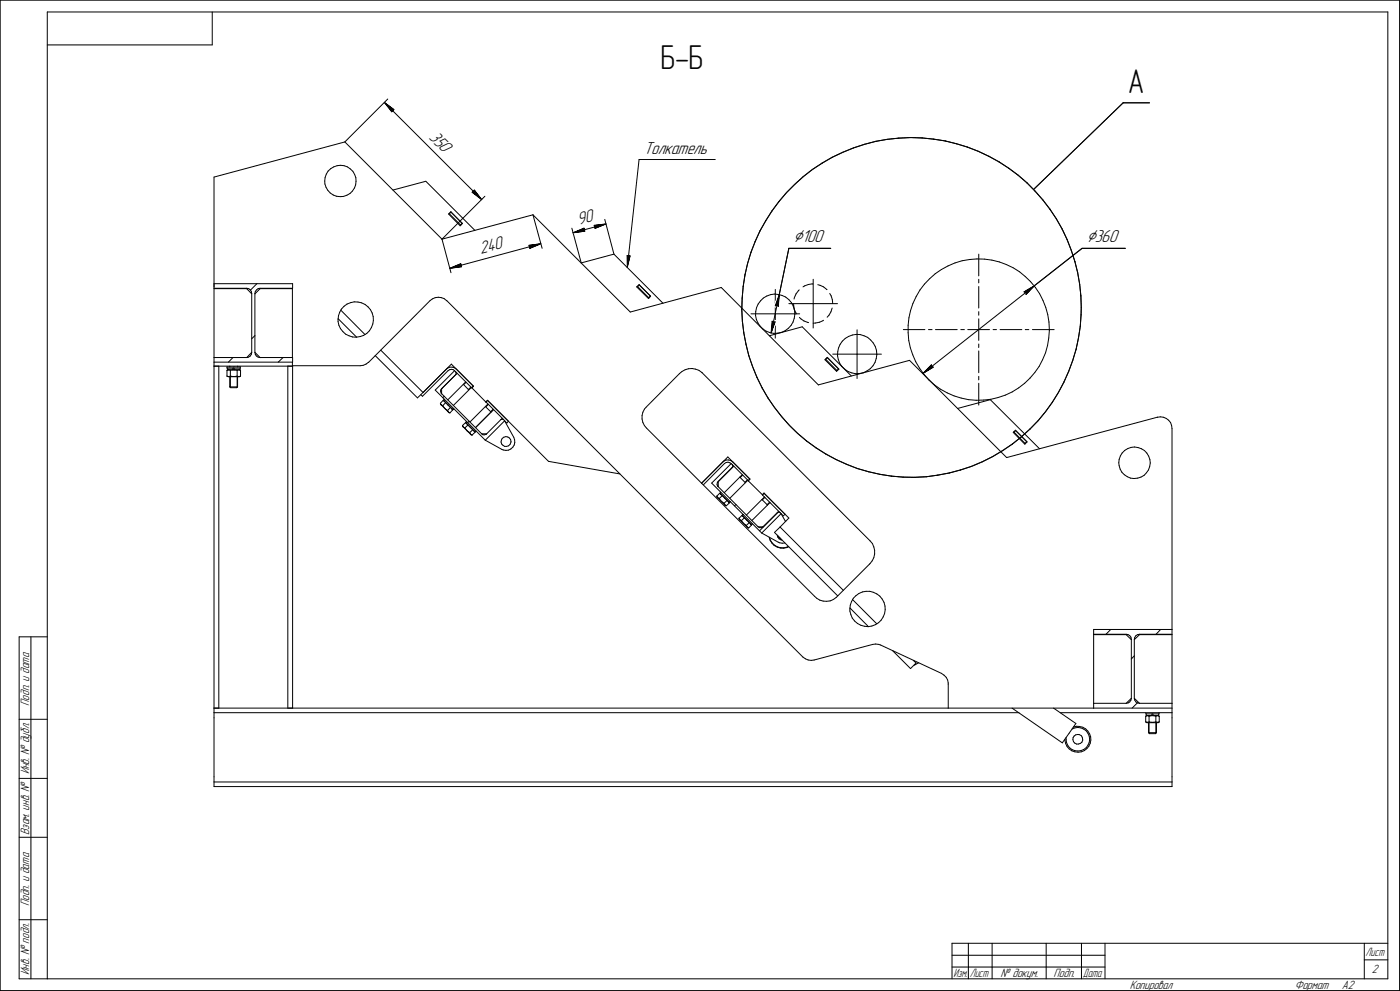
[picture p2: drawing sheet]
<svg xmlns="http://www.w3.org/2000/svg" width="594mm" height="420mm" viewBox="0 0 594 420" stroke-linecap="round" stroke-linejoin="round" font-family="sans-serif">
<defs><g id="words">
<g font-size="14.6">
<text x="280.4" y="29.3">Б-Б</text>
<text x="478.8" y="39.5">А</text>
</g>
<g font-size="8.5">
<text x="336.9" y="102.8">Ç100</text>
<text x="461.3" y="102.8">Ç360</text>
</g>
<g font-size="7.8">
<text x="181.9" y="58.5" transform="rotate(45 181.9 58.5)">350</text>
<text x="273.2" y="65.1">Толкатель</text>
<text x="245.6" y="95.4" transform="rotate(-15 245.6 95.4)">90</text>
<text x="204.1" y="107.6" transform="rotate(-15 204.1 107.6)">240</text>
</g>
<g font-size="5.4">
<text x="12.4" y="299.3" transform="rotate(-90 12.4 299.3)">Подп. и дата</text>
<text x="12.4" y="328.4" transform="rotate(-90 12.4 328.4)">Инв. № дубл.</text>
<text x="12.4" y="354.2" transform="rotate(-90 12.4 354.2)">Взам. инв. №</text>
<text x="12.4" y="384.3" transform="rotate(-90 12.4 384.3)">Подп. и дата</text>
<text x="12.4" y="413.4" transform="rotate(-90 12.4 413.4)">Инв. № подл.</text>
<text x="582.3" y="412.9">2</text>
<text x="424.8" y="414.4">№ докум.</text>
<text x="447.2" y="414.4">Подп.</text>
<text x="479.6" y="419.4">Копировал</text>
<text x="549.6" y="419.4">Формат</text>
<text x="569.6" y="419.4">A2</text>
</g>
<g font-size="5.3">
<text x="579.7" y="405.4">Лист</text>
<text x="404.7" y="414.4">Изм.</text>
<text x="411.7" y="414.4">Лист</text>
<text x="459.7" y="414.4">Дата</text>
</g>
</g></defs>
<g fill="none" stroke="#000" stroke-width=".42">
<path d="M.1 .1v420zM.1 .1h594zM20.1 5.1v410zM20.1 5.1h569zM20.1 19h70zM90.1 5.1v13.9zM589.1 5.1v410zM594.1 .1v420zM163.2 43.4l4 3.1zM163.2 43.4l3.1 4zM163.2 43.4l41.3 41.3zM166.7 46.9l.5-.4z"/>
<path d="M166.7 46.9l-.4 .5zM371.8 59.9l4.8-.8zM376.6 59.1l4.9-.5zM381.5 58.6l5-.3zM386.5 58.3l4.9 .2zM391.4 58.5l4.9 .5zM396.3 59l4.9 .8zM401.2 59.8l4.8 1.2zM476.8 43.6h11.1zM90.8 75.1v46.7zM90.8 75.1l55.6-14.9zM137.8 76.8l.1 1.3z"/>
<path d="M137.9 78.1l.5 1.4zM138 75.3l-.2 1.5zM138.4 79.5l.8 1.3zM138.5 73.8l-.5 1.5zM139.3 72.6l-.8 1.2zM139.3 72.6l1.1-1.1zM140.4 71.5l1.2-.7zM141.6 70.8l1.5-.5zM143.1 70.3l1.4-.2zM144.5 70.1l1.5 .2zM146 70.3l1.5 .5zM146.4 60.2l41.2 41.2z"/>
<path d="M146.4 60.2l18.2-18.2zM147.5 70.8l1.2 .8zM148.7 71.6l1.1 1zM149.8 72.6l.7 1.4zM150.5 79.8l-.9 1.2zM150.5 74l.5 1.4zM151 78.4l-.5 1.4zM151 75.4l.1 1.5zM151.1 76.9l-.1 1.5zM180.8 76.9l20.8 20.8zM271.3 67.6l-5 45.8zM271.3 67.6h32.3z"/>
<path d="M337.3 78.2l3.7-3.3zM337.3 78.2l-3.5 3.5zM341 74.9l3.8-3zM344.8 71.9l4.2-2.7zM349 69.2l4.2-2.5zM353.2 66.7l4.5-2.1zM357.7 64.6l4.6-1.9zM362.3 62.7l4.6-1.5zM366.9 61.2l4.9-1.3zM406 61l4.7 1.4zM410.7 62.4l4.6 1.8zM415.3 64.2l4.5 2.1z"/>
<path d="M419.8 66.3l4.3 2.4zM424.1 68.7l4.1 2.7zM428.2 71.4l4 2.9zM432.2 74.3l3.7 3.3zM435.9 77.6l3.5 3.5zM139.2 80.8l1 1.1zM140.2 81.9l1.3 .8zM141.5 82.7l1.3 .5zM142.8 83.2l1.6 .2zM144.4 83.4l1.4-.1zM145.8 83.3l1.4-.5zM147.2 82.8l1.4-.8z"/>
<path d="M149.6 81l-1 1zM166.8 80.6l14-3.7zM190.4 90.8l4.9 5zM190.8 90.7h.1M190.8 90.7l4.7 4.7zM191.3 89.8l5 5zM191.3 89.8l-.9 1zM191.4 89.9l4.8 4.8zM191.4 89.9l-.6 .8zM195.3 95.8l1-1zM195.6 95.5h.1M196.2 94.7l-.7 .7z"/>
<path d="M200.4 81.5l4.1 3.2zM200.4 81.5l.5-.4zM201.3 80.6l-.4 .5zM201.3 80.6l3.2 4.1zM226.2 91.1l41.3 41.2zM226.2 91.1l3.9 14.2zM242.7 96.8l4 14.7zM243.2 98.7l4.7-1.9zM243.2 98.7l5-.7zM243.2 98.7l14-3.7zM247.9 96.8l.2 .7zM248.1 97.5l.1 .5z"/>
<path d="M252.2 95.6l.2 .7zM252.2 95.6l5-.6zM252.4 96.3l.2 .6zM252.6 96.9l4.6-1.9zM256.7 93l3.9 14.8zM322.6 98l-2.1 4.4zM325 93.6l-2.4 4.4zM327.7 89.5l-2.7 4.1zM330.6 85.5l-2.9 4zM333.8 81.7l-3.2 3.8zM438.7 80.3l38.1-36.7zM439.4 81.1l3.2 3.7z"/>
<path d="M442.6 84.8l3.1 3.9zM445.7 88.7l2.7 4.1zM448.4 92.8l2.4 4.3zM450.8 97.1l2.2 4.5zM187.6 101.4l38.6-10.3zM187.6 101.4l18.2-18.2zM187.6 101.4l3.8 14.3zM190.9 113.8l4.7-2zM190.9 113.8l5-.7zM190.9 113.8l38.6-10.4zM195.6 111.8l.1 .6zM195.7 112.4l.2 .7z"/>
<path d="M224.5 104.1l.2 .6zM224.5 104.1l5-.7zM224.7 104.7l.2 .6zM224.9 105.3l4.6-1.9zM246.7 111.5l13.9-3.7zM260.6 107.8l20.8 20.8zM266.2 108.4l.1 5zM266.2 108.4l.6 .1zM266.8 108.5h.7zM267.5 108.5l-1.2 4.9zM316.2 116.6l-.7 4.9zM317.3 111.8l-1.1 4.8z"/>
<path d="M318.8 107l-1.5 4.8zM320.5 102.4l-1.7 4.6zM334.9 105.3l-4.1 19.6zM334.9 105.3h17.7zM345.2 118.4v10.4zM394.6 118.2l2.4-2.1zM394.6 118.2l-2.2 2.3zM397 116.1l2.6-1.8zM399.6 114.3l2.8-1.5zM402.4 112.8l3-1.3zM405.4 111.5l3-.9zM408.4 110.6l3.2-.5z"/>
<path d="M411.6 110.1l3.1-.3zM414.7 109.8l3.2 .1zM415.5 107.8v9.2zM415.5 118.4v1.6zM417.9 109.9l3.1 .4zM421 110.3l3.2 .8zM424.2 111.1l2.9 1.1zM427.1 112.2l2.9 1.3zM430 113.5l2.7 1.7zM432.7 115.2l2.5 2.1zM435.2 117.3l2.3 2.2zM437.5 119.5l2 2.4z"/>
<path d="M453 101.6l1.7 4.6zM454.7 106.2l1.6 4.7zM456.3 110.9l1.2 4.8zM457.5 115.7l.8 4.9zM459.3 105.3h18.4zM90.8 122.4v29.2zM90.8 122.4h13.9zM90.8 122.3h13.9zM90.8 120.3v2zM90.8 120.3h33.4zM104.7 122.4l2.1 2.2zM104.7 122.3l.9 .1z"/>
<path d="M105.6 122.4l.7 .5zM106.3 122.9l.4 .7zM106.3 123l2.8-2.7zM106.7 123.6l.1 .9zM106.8 124.5v24.9zM108.2 124.5v24.9zM108.4 123.6l-.2 .9zM108.9 122.9l-.5 .7zM108.9 122.9l.7-.5zM109.6 122.4l.8-.1zM110.4 122.4h13.7zM110.4 122.4l-2.2 2.2z"/>
<path d="M110.4 122.3h13.8zM124.1 122.3v29.3zM124.2 120.3v2zM143.5 135.1l7.9 7.9zM143.5 136.4l.3 1.5zM143.5 135.6v.8zM143.7 133.9l-.2 1.7zM143.8 137.9l.7 1.5zM144.2 132.4l-.5 1.5zM144.5 139.4l1 1.2zM144.6 131.5l10.3 10.4zM144.9 131.1l-.7 1.3z"/>
<path d="M146 129.9l-1.1 1.2zM146 129.9l1.3-1zM147.3 128.9l1.5-.5zM148.8 128.4l1.6-.4zM150.4 128l1.6 .1zM152 128.1l1.5 .3zM153.5 128.4l1.4 .7zM154.9 129.1l1.3 1zM156.2 130.1l1 1.2zM157.2 131.3l.8 1.5zM157.6 138.9l-.8 1.4zM158 132.8l.4 1.5z"/>
<path d="M158.2 137.4l-.6 1.5zM158.4 134.3l.1 1.6zM158.5 135.9l-.3 1.5zM182.5 127.5l-26 26.2zM182.5 127.5l1.1-.8zM183.6 126.7l1.1-.5zM184.7 126.2l1.4-.1zM186.1 126.1l1.3 .1zM187.4 126.2l1.2 .5zM188.6 126.7l1 .8zM189.6 127.5h.1M189.7 127.5l151.1 151.1z"/>
<path d="M267.5 132.3l38.7-10.4zM270.3 121.7l1-1zM270.3 121.7l5 4.9zM270.5 121.4l.2 .2zM270.7 121.6l4.6 4.6zM271.3 120.7l4.9 4.9zM271.4 120.8l4.7 4.8zM271.4 120.8l-.7 .8zM275.3 126.6l.9-1zM275.3 126.2l.2 .2zM275.3 126.2l.8-.6zM306.2 121.9l41.2 41.3z"/>
<path d="M314.9 131.3l.2 4.9zM315 126.4l-.1 4.9zM315.1 136.2l.6 4.9zM315.5 121.5l-.5 4.9zM318.8 133.1h10.3zM320.7 133.8l.4 1.7zM320.8 132.1l-.1 1.7zM321.1 135.5l.6 1.5zM321.1 130.5l-.3 1.6zM321.7 137l1 1.3zM321.8 128.9l-.7 1.6zM322.7 138.3l1.1 1.2z"/>
<path d="M322.8 127.6l-1 1.3zM323.8 139.5l1.4 1zM324 126.4l1.5-.8zM324 126.4l-1.2 1.2zM325.5 125.6l1.6-.6zM327.1 125l1.6-.3zM327.7 136.2l-.4 5zM327.7 136.2l.6 .6zM328.3 136.8l.7-.3zM328.7 124.7l1.7 .2zM329 136.5l-1.7 4.7zM329.1 133.1h10.3z"/>
<path d="M329.1 133.1v10.3zM329.1 122.8v10.3zM329.1 129.7l.8-.4zM329.9 129.3l.5 .7zM330.4 124.9l1.6 .4zM330.8 124.9l-.4 5.1zM330.8 124.9l-1.7 4.8zM330.8 124.9l-3.5 16.3zM332 125.3l1.5 .7zM333.5 126l1.4 1.1zM334.9 127.1l1.1 1.3zM334.9 128.8h10.3z"/>
<path d="M335.8 138l-1.2 1.3zM336 128.4l.7 1.4zM336.6 136.6l-.8 1.4zM336.7 129.8l.5 1.6zM336.9 128.8v.7zM336.9 129.5l.2 1.6zM337.1 135l-.5 1.6zM337.1 131.1l.7 1.6zM337.2 131.4l.2 1.7zM337.2 126.2l-.1 .6zM337.4 133.3l-.3 1.7zM337.4 133.1v.2z"/>
<path d="M337.8 132.7l.3 .4zM337.9 124.6l-.7 1.6zM338.9 123.3l-1 1.3zM339.3 122.9l-.4 .4zM339.3 134.6l.6 .6zM339.9 135.2l1.4 .9zM340.5 138.6l20.9 20.8zM340.9 121.7l.6-.5zM341.3 136.1l1.6 .6zM341.5 121.2l1.7-.6zM342.9 136.7l.3 .1zM343.2 120.6l1.6-.2z"/>
<path d="M344.8 120.4l.3 .1zM345.2 137.1l1-.1zM345.2 128.8h10.3zM345.2 128.8v10.3zM346.2 137l1.7-.3zM347.1 120.7l1 .3zM347.9 136.7l1.5-.7zM348.1 121l1.5 .7zM349.4 136h.1M349.6 121.7l1.3 1.1zM351 122.9h.1M351.9 133.7l-.8 .8z"/>
<path d="M352.2 124.5l.6 1zM352.7 132.2l-.8 1.5zM352.8 125.5l.5 1.6zM353.2 130.6l-.5 1.6zM353.3 127.1l.2 1.7zM363.8 139.9v10.3zM383.5 139.8h9.1zM385.5 138v3.1zM385.8 134.8l-.3 3.2zM386.5 131.7l-.7 3.1zM387.5 128.7l-1 3zM388.9 125.8l-1.4 2.9z"/>
<path d="M390.5 123l-1.6 2.8zM392.4 120.5l-1.9 2.5zM394.1 139.8h1.5zM397.1 139.8h9.2zM407.8 139.8h1.6zM410.8 139.8h4.7zM415.5 139.8h4.5zM415.5 139.8v4.6zM415.5 121.5v9.1zM415.5 132.2v1.5zM415.5 135.2v4.6zM421.6 139.8h1.4z"/>
<path d="M424.5 139.8h9.2zM434.7 123.8l.7 .2zM434.7 123.8l4.3-2.6zM435.2 139.8h1.5zM435.4 124l.1 .9zM438.2 139.8h9.3zM439 121.2l20.3-15.9zM439 121.2l-3.5 3.7zM439.5 121.9l1.8 2.6zM441.3 124.5l1.4 2.9zM442.7 127.4l1.2 3zM443.9 130.4l.9 3z"/>
<path d="M444.8 133.4l.5 3.2zM445.3 136.6l.1 3.2zM445.4 139.8v.4zM458.3 120.6l.5 4.9zM458.6 138.4l-.8 4.9zM458.8 125.5l.2 4.9zM458.9 133.5l-.3 4.9zM459 130.4l-.1 3.1zM90.8 153.6v1.7zM90.8 155.3h33.4zM90.8 155.3v145zM90.8 155.3h2.1z"/>
<path d="M90.8 153.6h33.4zM90.8 151.6v2zM90.8 151.6h13.9zM92.9 155.3v145zM96.4 155.6h2.8zM96.4 155.6v.5zM96.4 156.1h2.8zM96.4 157.1v2.4zM96.4 159.5l.4 .2zM96.4 159.5l.5 .3zM96.4 157.1l.5-.3zM96.4 157.1l.4-.2z"/>
<path d="M96.6 156.1v.7zM96.6 156.8h2.5zM96.8 159.7h.5zM96.8 156.9h.5zM96.9 159.8h4.7zM96.9 153.6l2-2zM97.3 159.7l.5-.2zM97.3 156.9l.5 .2zM97.5 155.3v.3zM97.5 159.8v4.3zM97.8 157.1v2.4zM97.8 159.8v4.3z"/>
<path d="M97.8 159.5l.9 .2zM97.8 157.1l.9-.2zM98.7 159.7h1zM98.7 156.9h1zM98.8 156.1l.3 .7zM99.1 156.8h.5zM99.2 155.6h2.8zM99.2 156.1h2.8zM99.3 156.1l.3 .7zM99.6 156.8h2.3zM99.7 159.7l1-.2zM99.7 156.9l1 .2z"/>
<path d="M100.7 157.1v2.4zM100.7 159.5l.4 .2zM100.7 157.1l.4-.2zM100.7 159.8v4.3zM100.8 155.3v.3zM100.8 159.8v4.3zM101.1 159.7h.5zM101.1 156.9h.5zM101.6 159.8l.5-.3zM101.6 159.7l.5-.2zM101.6 156.8l.5 .3zM101.6 156.9l.5 .2z"/>
<path d="M101.9 156.1v.7zM102 155.6v.5zM102.1 157.1v2.4zM104.7 151.6l.8-.1zM105.5 151.5l.8-.5zM106.7 150.3l-.4 .7zM106.8 149.4l-2.1 2.2zM106.8 149.4l-.1 .9zM106.8 143.7l1.4-1.4zM108.2 149.4l2.2 2.2zM108.2 149.4l.2 .9zM108.4 150.3l.4 .7z"/>
<path d="M108.8 151l.8 .5zM109.6 151.5l.8 .1zM110.4 151.6h13.8zM118.1 153.6l2-2zM122.2 155.3v145zM122.2 155.3h2zM124.1 155.1h28.8zM124.1 153.6v1.5zM124.2 155.3h.1M124.2 155.3v145zM124.2 151.6v2zM145.5 140.6l1.2 1.1z"/>
<path d="M146.7 141.7l1.5 .7zM148.2 142.4l1.5 .5zM149.7 142.9l1.5 .1zM151.2 143l1.6-.3zM152.8 142.7l1.5-.5zM152.9 155.1l1.3-.2zM154.2 154.9l1.2-.5zM154.3 142.2l1.4-.8zM155.4 154.4l1-.7zM156.4 153.7h.1M156.8 140.3l-1.1 1.1zM159.3 150.8l17.9 17.9z"/>
<path d="M161.6 148.5l18 18zM189.5 156.5l.5-.4zM189.5 156.5l-9.9 10zM190 156.1l.9-.4zM190.2 157.2l.6-.4zM190.8 156.8l.9-.2zM190.9 155.7h1zM191.6 154.4l9.4 9.4zM191.7 156.6l.7 .2zM191.9 155.7l1 .3zM192.4 156.8l.6 .4zM192.9 156l.8 .5z"/>
<path d="M193 157.2l.4 .4zM193 157.2l-8.3 8.2zM193.4 157.6l.2 .6zM193.4 157.6l6.8 6.8zM193.5 158.8l-6 6zM193.5 158.7h.1M193.6 158.2l-.1 .5zM193.7 156.5l7.2 7.2zM194.1 158.3l-6.6 6.6zM288.4 158.5l-14.2 14.2zM288.4 158.5l1.1-.9zM289.5 157.6l1.3-.8z"/>
<path d="M290.8 156.8l1.5-.4zM292.3 156.4l1.5-.1zM293.8 156.3l1.4 .2zM295.2 156.5l1.5 .6zM296.7 157.1l1.2 .9zM297.9 158h.1M298 158.1l71.3 71.3zM315.7 141.1l1 4.9zM316.7 146l1.1 4.8zM317.8 150.8l1.6 4.6zM319.4 155.4l1.9 4.6zM325.2 140.5l1.6 .6z"/>
<path d="M326.6 142.4l13.9-3.8zM326.8 141.1l1.6 .3zM328.4 141.4l1.7-.1zM330.1 141.3l1.6-.3zM331.7 141l1.5-.7zM333.2 140.3l1.4-1zM350.2 152.6l4.9 4.9zM350.5 152.4h.1M350.5 152.4l4.8 4.7zM350.5 152.4l.8-.7zM351.1 151.6l-.9 1zM351.1 151.6l5 4.9z"/>
<path d="M351.3 151.7l4.6 4.8zM353.5 150.2h10.3zM355.1 157.5l1-1zM355.3 157.2h.1M355.3 157.1l.6-.6zM355.5 150.9l.4 1.6zM355.6 149.2l-.1 1.7zM355.9 152.5l.5 1.6zM355.9 147.6l-.3 1.6zM356.4 154.1l1 1.3zM356.6 146l-.7 1.6zM357.4 155.4l1.2 1.2z"/>
<path d="M357.5 144.7l1.3-1.2zM357.5 144.7l-.9 1.3zM358.6 156.6l1.4 1zM358.8 143.5l1.5-.8zM360 157.6l1.6 .6zM360.3 142.7l1.6-.6zM361.6 158.2l1.6 .3zM361.9 142.1l1.6-.3zM363.2 158.5l1.7-.1zM363.5 141.8l1.7 .1zM363.8 150.2v10.3zM363.8 150.2h10.3z"/>
<path d="M364.9 158.4l1.6-.3zM365.2 141.9l1.6 .5zM366.5 158.1l1.5-.8zM366.8 142.4l1.5 .7zM368 157.3l1.4-.9zM368.3 143.1l1.3 1.1zM369.6 144.2l1.1 1.3zM370.6 155.1l-1.2 1.3zM370.7 145.5l.8 1.4zM371.4 153.7l-.8 1.4zM371.5 146.9l.5 1.6zM371.9 152.1l-.5 1.6z"/>
<path d="M372 148.5l.2 1.7zM372.2 150.5l-.3 1.6zM372.2 150.2v.3zM385.5 141.1l.2 3.3zM385.7 144.4l.7 3.1zM386.1 152.8l41.2 41.3zM386.4 147.5l1 3zM387.4 150.5l1.3 2.9zM388.7 153.4l1.6 2.7zM390.3 156.1l1.9 2.6zM391.8 158.3l4.4-2.6zM391.8 158.3l47.2-37.1z"/>
<path d="M392.2 158.7l2.1 2.4zM395.4 154.7l-3.6 3.6zM395.4 154.7v.8zM395.4 155.5l.8 .2zM415.5 159.6v1.5zM415.5 148.8v9.3zM415.5 145.9v1.5zM439.3 158l-2.1 2.4zM441.1 155.4l-1.8 2.6zM442.6 152.6l-1.5 2.8zM443.8 149.6l-1.2 3zM444.7 146.5l-.9 3.1z"/>
<path d="M445.2 143.3l-.5 3.2zM445.4 140.2l-.2 3.1zM453.6 157.5l-2 4.6zM455.3 152.9l-1.7 4.6zM456.8 148.2l-1.5 4.7zM457.8 143.3l-1 4.9zM97.5 164.1h3.3zM97.5 164.1l.5 .3zM97.8 164.1h.1M98 164.4h2.4zM100.4 164.4l.4-.3zM100.7 164.1h.1"/>
<path d="M177.2 168.7l2.4-2.2zM178.6 167.4l.7 .7zM179.3 168.1l10.9-10.9zM179.6 166.5l12-12.1zM184.7 165.4l21.3 21.3zM186.9 171l.1 .3zM186.9 171l.1 .4zM187 165.4v.7zM187 166.1l.3 .7zM187 171.3h.1M187 171.4l.3 .3zM187.1 171.4l.2 .3z"/>
<path d="M187.3 166.8l.2 .2zM187.3 171.7l1.5 1.5zM187.3 171.7h.1M187.4 171.7l.1 .2zM187.5 167l17 17zM187.5 164.8l-.5 .6zM187.5 164.9v2.1zM187.5 171.9l.3 .1zM187.8 172h.1M188 172l.2 .5zM188.1 169.8l-1.2 1.2zM188.1 169.8l.5 .5z"/>
<path d="M188.2 172.5l.3 .3zM188.3 169.8l1.9 1.9zM188.5 169.9h.1M188.5 172.8l.3 .4zM188.6 168.1l-.6 .6zM188.6 169.3l-.3 .5zM188.6 170.3l.5 .5zM188.8 173.2l1.5 1.6zM188.8 173.2l.3 .3zM189.1 170.8l-1.1 1.2zM189.1 170.8l1.1 1zM189.1 173.5l.5 .3z"/>
<path d="M189.6 173.8l.4 .3zM190 174.1l.1 .2zM190.1 169.6l7.6-7.6zM190.1 174.3h.1M190.2 174.5l.1 .3zM190.2 171.8l1 1zM190.2 171.7l2.1 2zM190.3 174.8l.3 .2zM190.3 174.8h.1M190.4 174.8h.1M190.6 174.9l.2 .1zM190.6 175l.4 .1z"/>
<path d="M190.8 175h.1M191.2 172.8l-1.2 1.3zM191.2 172.8l.5 .5zM191.7 173.3l.5 .5zM192 173.5h.1M192.2 173.8l-1.2 1.3zM192.4 172l7.7-7.7zM192.6 173.4l-.3 .3zM196.7 163l2.3 2.4zM196.8 163.2l1.1-1.1zM197.6 179.2l.5 .5zM197.7 179.2l2 2z"/>
<path d="M198 179.4h.1M198 178.8l-.3 .4zM198.1 179.7l.5 .6zM198.5 179.2l.6-.6zM198.8 165.2l1.1-1zM199.5 179l7.6-7.6zM200.2 164.4h.1M200.2 164.4l.7-.7zM200.3 164.5l5.9 5.9zM201 163.8l-.7 .7zM206.1 172.5l2.3 2.3zM206.2 170.4h.1"/>
<path d="M206.2 170.4l.7-.6zM206.3 170.5l7.5 7.5zM206.3 170.5l.7-.7zM206.9 169.8l25.9 25.9zM207 169.8l8.8 8.8zM207.3 171.5l-1.1 1.1zM209.3 173.6l-1 1.1zM212.6 178l.4-.2zM212.6 178l-6 6zM212.6 178l.6-.6zM213 177.8l.6 .1zM213.6 177.9h.1"/>
<path d="M213.8 178l.4 .5zM214.2 178.5l3.9 7zM214.2 178.5l.9 .9zM215.8 178.6l-.7 .8zM272.5 177.7l.4 1.5zM272.5 176.3v1.4zM272.9 179.2l.7 1.3zM272.9 174.8l-.4 1.5zM273.6 173.5l-.7 1.3zM274.2 172.7l-.6 .8zM321.3 160l2.2 4.5zM323.5 164.5l2.5 4.2z"/>
<path d="M326 168.7l2.8 4.1zM328.8 172.8l3 3.9zM331.8 176.7l3.3 3.7zM347.4 163.2l38.7-10.4zM394.3 161.1l2.4 2.1zM396.7 163.2l2.6 1.9zM399.3 165.1l2.8 1.5zM402.1 166.6l2.9 1.3zM405 167.9l3 .9zM406.5 173.2l13.9-3.7zM408 168.8l3.1 .7zM411.1 169.5l3.3 .3z"/>
<path d="M414.4 169.8l3.1-.1zM415.5 162.6v9.2zM417.5 169.7l3.1-.4zM420.4 169.5l20.9 20.8zM420.6 169.3l3.2-.7zM423.8 168.6l3-1zM426.8 167.6l2.9-1.4zM429.7 166.2l2.7-1.7zM432.4 164.5l2.5-1.9zM434.9 162.6l2.3-2.2zM440.7 178.4l-3.5 3.5zM443.8 174.6l-3.1 3.8z"/>
<path d="M446.7 170.6l-2.9 4zM449.3 166.4l-2.6 4.2zM451.6 162.1l-2.3 4.3zM491.3 177h.1M491.3 177l1.3-.2zM492.6 176.8l1.3 .2zM493.9 177l1.1 .5zM495 177.5l1.1 .7zM496.1 178.2l.8 1zM496.9 179.2l.4 1.3zM196.3 180.4l1.3-1.2zM196.3 180.4l.1 .3z"/>
<path d="M196.3 180.4l.1 .4zM196.4 180.7l.1 .2zM196.4 180.8l.3 .3zM196.5 180.9l.2 .2zM196.7 181.1l1.5 1.5zM196.7 181.1h.1M196.8 181.2l.2 .1zM197 181.3l.2 .1zM197.2 181.4h.1M197.4 181.4l1.2-1.1zM197.4 181.4l.2 .5zM197.6 181.9l.4 .4z"/>
<path d="M198 182.3l.2 .3zM198.2 182.6l1.5 1.5zM198.2 182.6l.4 .4zM198.6 180.3l1 1zM198.6 183l.4 .2zM199 183.2l.4 .3zM199.4 183.5l1.3-1.2zM199.4 183.5l.1 .2zM199.5 183.7l.1 .3zM199.6 184h.1M199.6 181.3l1.1 1zM199.7 184.1l.3 .3z"/>
<path d="M199.7 184.1h.1M199.7 181.2l2 1.9zM199.8 184.2l.3 .1zM200 184.4l.4 .1zM200.1 184.3l.2 .2zM200.3 184.5h.1M200.4 184.5l1.3-1.2zM200.7 182.3l.5 .5zM201.2 182.8l.5 .5zM201.5 182.9h.1M201.7 183.1l.4-.3zM201.8 181.4l7.7-7.7z"/>
<path d="M204.5 184l.6 .4zM204.5 184h2.1zM205.1 184.4h.6zM205.7 184.4l.7-.3zM206 186.7l7 3.9zM206 186.7l8.2-8.2zM206.4 184.1l.2-.1zM212.7 187.5l.2 .8zM212.9 186.6l-.2 .9zM212.9 188.3l.6 .6zM213 190.6l.6 .2zM213.2 185.9l.7-.5z"/>
<path d="M213.2 185.9l-.3 .7zM213.5 188.9l.7 .4zM213.6 190.8l1.1 .2zM213.9 185.4l.8-.2zM214.2 189.3h.9zM214.7 185.2l.9 .1zM214.7 191l1.1-.1zM215.1 189.3l.8-.2zM215.6 185.3l.6 .5zM215.8 190.9l1-.5zM216.2 185.8l.5 .6zM216.5 188.5l-.6 .6z"/>
<path d="M216.7 186.4l.2 .9zM216.8 187.7l-.3 .8zM216.8 190.4l.9-.7zM216.9 187.3l-.1 .4zM218.1 185.5l.3 1zM218.3 188.7l-.6 1zM218.4 186.5l.1 1.1zM218.5 187.6l-.2 1.1zM232.8 195.7l30.3 5.3zM273.6 180.5l.9 1.1zM274.5 181.6l71.3 71.3zM306.8 195.9l.5-.4z"/>
<path d="M306.8 195.9l-9 9.1zM307.3 195.5l1-.4zM307.5 196.6l-9 9.1zM307.5 196.6l.7-.4zM308.2 196.2l.8-.2zM308.3 195.1h1zM308.9 193.8l9.4 9.4zM309 196l.8 .3zM309.3 195.1l.9 .2zM309.8 196.3l.6 .3zM310.2 195.3l.9 .6zM310.4 196.6l.4 .4z"/>
<path d="M310.4 196.6l-8.3 8.3zM310.8 197l.3 .5zM310.8 197l6.8 6.8zM311 198l-.2 .2zM311.1 197.5l-.1 .5zM311.1 195.9l7.2 7.2zM311.5 197.7l-6.6 6.6zM335.1 180.4l3.5 3.4zM338.6 183.8l3.8 3.2zM342.4 187l4 2.9zM346.4 189.9l4.1 2.6zM350.5 192.5l4.4 2.4z"/>
<path d="M354.9 194.9l4.5 2zM359.4 196.9l4.6 1.8zM364 198.7l4.7 1.4zM407.8 199.3l4.6-1.5zM412.4 197.8l4.6-2zM417 195.8l4.4-2.2zM421.4 193.6l4.2-2.5zM425.6 191.1l4.2-2.8zM427.3 194.1l63.9-17.1zM429.8 188.3l3.8-3zM430.1 183.4l4.9 5zM430.3 183.1l.1 .2z"/>
<path d="M430.4 183.3l4.7 4.7zM431 182.5l-.9 .9zM431 182.5l4.9 5zM431.1 182.6l4.8 4.7zM431.1 182.6l-.7 .7zM433.6 185.3l3.6-3.4zM435 188.4l.9-.9zM435.3 188.1h.1M435.1 188l.8-.7zM474.9 196.3l.2 1.2zM475.1 194.8l-.2 1.5zM475.1 197.5l.4 1.5z"/>
<path d="M475.5 199l.7 1.3zM475.6 193.4l-.5 1.4zM476.3 192.1l-.7 1.3zM476.3 192.1l1.1-1.1zM477.4 191l1.3-.8zM478.7 190.2l1.4-.5zM480.1 189.7l1.5-.1zM481.6 189.6l1.5 .2zM483.1 189.8l1.4 .5zM484.5 190.3l1.3 .8zM485.8 191.1l1 1.1zM486.8 192.2l.8 1.3z"/>
<path d="M487.5 199.3l-.8 1.2zM487.6 193.5l.5 1.4zM488 197.9l-.5 1.4zM488.1 194.9l.2 1.4zM488.3 196.3l-.3 1.6zM497.3 180.5l.2 1.3zM497.5 181.8v85.2zM297.8 205l11.1-11.2zM302.1 204.9l21.2 21.2zM304.3 210.4l.1 .3zM304.3 210.4l.1 .4zM304.4 205.6l.2 .6z"/>
<path d="M304.4 210.7l.1 .2zM304.4 210.8l.2 .3zM304.5 204.8l-.1 .8zM304.5 210.9l.1 .2zM304.6 206.2l.2 .1zM304.6 211.1l1.6 1.5zM304.6 211.1h.1M304.7 211.2h.3zM304.8 204.2l-.3 .6zM304.8 204.2l6-6zM304.8 206.3l17 17.1zM304.9 204.3v2.1z"/>
<path d="M305 211.2h.1M305.1 211.3h.1M305.3 211.4l1.3-1.2zM305.3 211.4l.3 .4zM305.5 209.2l-1.2 1.2zM305.5 209.2l.5 .5zM305.6 211.8l.2 .5zM305.6 209.1l2.1 2.1zM305.8 212.3l.4 .3zM305.9 209.4h.1M306 209.7l.6 .5zM306 208.8l-.4 .3z"/>
<path d="M306.2 212.6l1.5 1.5zM306.2 212.6l.4 .3zM306.6 210.2l1 1zM306.6 212.9l.3 .3zM306.9 213.2l.4 .2zM307.3 213.4l1.3-1.1zM307.3 213.4l.1 .3zM307.4 209l7.6-7.7zM307.4 213.7l.2 .3zM307.6 214h.1M307.6 211.2l1 1.1zM307.7 214.1l.2 .3z"/>
<path d="M307.7 214.1h.1M307.7 211.2l1.9 1.9zM307.8 214.2l.2 .1zM307.9 214.4l.5 .1zM308 214.3l.2 .2zM308.2 214.5h.1M308.4 214.5l1.2-1.2zM308.6 212.3l.5 .5zM309.1 212.8l.5 .5zM309.5 212.9h.1M309.6 213.1l.4-.3zM309.8 211.3l7.6-7.6z"/>
<path d="M311.7 214.5l.7-.5zM313.7 219.8l1.3-1.2zM313.7 219.8l.1 .2zM313.7 219.8l.2 .4zM314 202.4l2.4 2.3zM314.2 202.5l1-1zM315 218.6l.5 .5zM315 218.5l.5-.3zM315 218.5l2.1 2.1zM315.3 218.8h.1M315.5 219.1l.5 .5zM316 219.6l1 1z"/>
<path d="M316.2 204.6l1-1.1zM316.8 218.4l7.7-7.7zM317.6 203.8h.1M317.7 204l5.9 5.8zM318.3 203.1l-.7 .7zM318.3 203.2l-.6 .8zM323.4 211.8l2.4 2.4zM323.6 209.8h.1M323.6 209.8l.7-.7zM323.6 212l1.1-1.1zM323.7 210l7.4 7.4zM324.3 209.1l10.6 10.6z"/>
<path d="M324.4 209.2l8.8 8.9zM324.4 209.2l-.7 .8zM325.6 214l1.1-1.1zM329.9 217.4l.6-.2zM329.9 217.4l.6-.6zM330.5 217.2l.5 .1zM331 217.3l.1 .1zM331.1 217.4l.5 .4zM331.6 217.8l1.8 3.3zM331.6 217.8l.9 1zM332.5 218.8l.7-.7zM334.9 219.7l-3.8 3.8z"/>
<path d="M368.7 200.1l4.8 1.1zM373.5 201.2l5 .7zM378.5 201.9l4.9 .5zM383.4 202.4h4.9zM388.3 202.4l5-.2zM393.3 202.2l4.8-.7zM398.1 201.5l4.9-.9zM403 200.6l4.8-1.3zM476.2 200.3l1.1 1zM477.3 201.3l1.2 .9zM478.5 202.2l1.4 .6zM479.9 202.8l1.5 .1z"/>
<path d="M481.4 202.9l1.5-.1zM482.9 202.8l1.4-.4zM484.3 202.4l1.3-.8zM486.7 200.5l-1.1 1.1zM313.8 220l.1 .3zM313.9 220.2l.2 .3zM313.9 220.3l.2 .2zM314.1 220.5l1.5 1.5zM314.1 220.5h.1M314.1 220.6l.3 .1zM314.4 220.7l.2 .1zM314.6 220.8h.1"/>
<path d="M314.7 220.8l1.3-1.2zM314.7 220.8l.3 .4zM315 221.2l.3 .5zM315.3 221.7l.3 .3zM315.6 222l1.6 1.5zM315.6 222l.4 .3zM316 222.3l.4 .3zM316.4 222.6l.4 .2zM316.8 222.8l.1 .3zM316.9 223.1l.1 .3zM317 223.4l.2 .1zM317 220.6l1 1.1z"/>
<path d="M317.1 220.6l2 1.9zM317.2 223.5l.2 .3zM317.2 223.5h.1M317.2 223.6l.2 .2zM317.4 223.8l.3 .1zM317.4 223.8l.4 .1zM317.7 223.9h.1M318 221.7l-1.2 1.1zM318 221.7l.5 .5zM318.5 222.2l.5 .5zM318.9 222.3h.1M319 222.7l-1.2 1.2z"/>
<path d="M319.2 220.7l7.7-7.6zM319.4 222.2l-.3 .3zM321.8 223.4l.6 .4zM321.8 223.4h2.1zM322.4 223.8h.8zM322.4 225.1l8-7.9zM323.2 223.8l.6-.3zM323.3 226.1l7.1 3.9zM323.3 226.1l8.3-8.3zM323.8 223.5l.1-.1zM323.9 223.4l6-6zM326.5 227.8l.4 1.3z"/>
<path d="M326.6 227.9l.5 1.3zM326.9 229.1l.8 1.2zM327.1 229.2l.7 1.2zM327.7 230.3l.9 1zM327.8 230.4l1.1 .9zM328.6 231.3l1.3 .7zM328.8 225.8l26.8 26.9zM328.8 225.8l2.3-2.3zM328.9 231.3l1.2 .7zM329.9 232l1.3 .4zM329.9 227l.3 .8zM330.1 232l1.4 .3z"/>
<path d="M330.2 227.8l.5 .7zM330.2 227.2l.1 .4zM330.3 227.6l.6 .7zM330.4 230l.6 .2zM330.5 227.6l.1 .2zM330.6 227.8l.7 .5zM330.7 228.5l.8 .4zM330.9 228.3l.7 .4zM331 230.2l1.1 .2zM331.1 223.5l26.9 26.9zM331.2 232.4l1.4 .1zM331.5 228.9l.5 .2z"/>
<path d="M331.5 232.3h1.3zM332.1 230.4l1.1-.1zM332.6 232.5l1.3-.3zM332.8 232.3l1.4-.3zM333.3 221h.3zM333.9 232.2l.9-.3zM334.2 232l.5-.3zM369.1 239.3l-14.2 14.1zM369.3 229.4l1 1.1zM369.3 239l-.2 .3zM370.2 237.8l-.9 1.2zM370.3 230.5l.6 1.5z"/>
<path d="M370.9 232l.4 1.4zM370.9 236.5l-.7 1.3zM371.3 233.4v1.5zM371.3 234.9l-.4 1.6zM345.8 252.9l.9 .8zM346.7 253.7l1.3 .8zM348 254.5l1.4 .4zM349.4 254.9l1.5 .1zM350.9 255l1.5-.2zM352.4 254.8l1.3-.5zM353.7 254.3l1.2-.9zM360.8 257.8l7.8 8z"/>
<path d="M360.8 259.2l.4 1.5zM360.8 258.2v1zM360.9 256.6l-.1 1.6zM361.4 255.2l-.5 1.4zM361.9 254.3l10.3 10.3zM362.2 253.7l-.8 1.5zM362.2 253.7l1.1-1.1zM363.3 252.6l1.3-.9zM364.6 251.7l1.5-.7zM366.1 251l1.5-.2zM367.6 250.8h1.6zM369.2 250.8l1.6 .4z"/>
<path d="M370.8 251.2l1.4 .7zM372.2 251.9l1.3 .9zM373.5 252.8l1 1.3zM374.5 254.1l.7 1.3zM375.2 255.4l.5 1.6zM375.7 257l.1 1.6zM375.8 258.6l-.3 1.6zM8.1 270.1v145zM8.1 270.1h12zM13.1 270.1v145zM340.8 278.6l1.1 .8zM341.9 279.4l1.2 .5z"/>
<path d="M343.1 279.9l1.2 .2zM345.6 279.9l24.8-6.6zM361.2 260.7l.6 1.4zM361.8 262.1l1 1.3zM362.8 263.4l1.2 1zM364 264.4l1.4 .8zM365.4 265.2l1.5 .4zM366.9 265.6l1.6 .2zM368.5 265.8l1.6-.3zM370.1 265.5l1.5-.6zM370.4 273.3l1.3-.2zM371.6 264.9l1.4-.8z"/>
<path d="M371.7 273.1l1.3 .2zM373 273.3l.8 .3zM373.8 273.6l25.8 12zM374.1 263l-1.1 1.1zM374.9 261.6l-.8 1.4zM375.5 260.2l-.6 1.4zM378.9 275.9l7.6 7.6zM464.2 269v29.3zM464.2 267h33.3zM464.2 269h13.8zM464.2 267v2zM464.2 269.2h13.8z"/>
<path d="M469.5 269l2-2zM478 269l.9 .2zM478 269.2l2.2 2.1zM478.9 269.2l.7 .4zM479.6 269.6l.5 .7zM480.1 270.3l.1 .8zM480.2 271.1v25.1zM481.5 271.3l2.2-2.1zM481.5 271.1v25.1zM481.5 278.1l-1.3 1.4zM481.7 270.3l-.2 .8zM482.2 269.6l.7-.4z"/>
<path d="M482.2 269.6l-.5 .7zM482.9 269.2l.8-.2zM483.7 269.2h13.8zM483.7 269h13.8zM492.7 267l-2 2zM497.5 269.2v29.1zM497.5 267v2zM344.3 280.1l1.3-.2zM386.5 283.5l2.4-2.3zM387.7 280.1l1.2 1.1zM387.9 282.2l2.1-1.1zM399.6 285.6l1.1 .7z"/>
<path d="M400.7 286.3l1 1zM401.7 287.3l.6 1.1zM402.3 288.4l.2 1.2zM402.5 290.2v10.1zM402.5 289.6v.6zM464.2 298.3v2zM464.2 298.3h13.8zM478 298.3l.9-.2zM478 298.3l2.2-2.1zM478.9 298.1l.7-.4zM480.1 296.9l-.5 .8zM480.2 296.2l-.1 .7z"/>
<path d="M481.5 296.2l2.2 2.1zM481.5 296.2l.2 .7zM481.7 296.9l.5 .8zM482.2 297.7l.7 .4zM482.9 298.1l.8 .2zM483.7 298.3h13.8zM497.5 298.3v2zM8.1 305.1h12zM90.8 300.3h2.1zM90.8 300.3h311.7zM90.8 300.3v2zM90.8 302.3h341.8z"/>
<path d="M90.8 304.5v24.9zM90.8 302.3v2.2zM122.2 300.3h2zM402.5 300.3h61.7zM429.6 300.3l21.3 14.7zM447.2 300.3l9.5 6.5zM450.1 302.3h47.4zM452 314l.4 1.4zM452 313.6v.4zM452.4 315.4l.6 1.3zM452.5 313.6l.2 1.3zM452.5 312.8v.8z"/>
<path d="M452.7 314.9l.5 1.2zM453 316.7l.9 1zM453.2 316.1l.8 1zM453.8 311l-2.9 4zM453.9 317.7l1.1 .7zM454 317.1l1.1 .8zM455 318.4l1.3 .5zM455.1 309.2l1.2-.5zM455.1 317.9l1.2 .4zM455.4 313.7l.3 .8zM455.5 312.8l-.1 .9zM455.6 308.4l1.3-.4z"/>
<path d="M455.7 314.5l.5 .6zM455.9 312.2l.7-.5zM455.9 312.2l-.4 .6zM456.2 315.1l.7 .5zM456.3 318.9l1.3 .1zM456.3 308.7l1.2-.2zM456.3 318.3l1.2 .2zM456.6 311.7l.9-.2zM456.7 306.8l-2.9 4.2zM456.9 315.6h.9zM456.9 308l1.4 .1zM457.5 311.5l.7 .1z"/>
<path d="M457.5 308.5l1.3 .2zM457.5 318.5l1.3-.2zM457.6 319l1.4-.1zM457.8 315.6l.8-.3zM458.2 311.6l.8 .4zM458.3 308.1l1.4 .3zM458.6 315.3l.6-.5zM458.8 308.7l1.2 .5zM458.8 318.3l1.3-.5zM459 312l.4 .7zM459 318.9l1.2-.6zM459.4 312.7l.2 .8z"/>
<path d="M459.6 314l-.4 .8zM459.6 313.5v.5zM459.7 308.4l1.1 .7zM460 309.2l1.1 .8zM460.1 317.8l1-.7zM460.2 318.3l1.1-.8zM460.8 309.1l1 .9zM461.1 310l.8 1.1zM461.8 310l.7 1.2zM461.9 311.1l.5 1.2zM461.9 316l-.8 1.1zM462.2 316.5l-.9 1z"/>
<path d="M462.4 312.3l.1 1.2zM462.4 314.8l-.5 1.2zM462.5 311.2l.5 1.3zM462.5 313.5l-.1 1.3zM462.8 315.2l-.6 1.3zM463 312.5v1.4zM463 313.9l-.2 1.3zM464.2 300.3h33.3zM480.6 300.3l2.2-2.2zM486.3 303.8v2.4zM486.3 306.2l.5 .1zM486.3 306.2l.5 .3z"/>
<path d="M486.3 303.8l.5-.4zM486.3 303.8l.5-.3zM486.4 302.3v.5zM486.4 302.8h2.8zM486.6 302.8v.6zM486.6 303.4h2.5zM486.8 306.3h.5zM486.8 306.5h4.8zM486.8 303.5h.5zM487.3 306.3l.5-.1zM487.3 303.5l.5 .3zM487.5 306.5v4.2z"/>
<path d="M487.5 310.7h3.4zM487.5 310.7l.4 .4zM487.8 303.8v2.4zM487.8 310.7h.1M487.8 306.5v4.2zM487.8 306.2l.9 .1zM487.8 303.8l.9-.3zM487.9 311.1h2.6zM488.7 306.3h1zM488.7 303.5h1zM488.9 302.8l.2 .6zM489.1 303.4h.4z"/>
<path d="M489.2 302.8h2.8zM489.4 302.8l.1 .6zM489.5 303.4h2.3zM489.7 306.3l.9-.1zM489.7 303.5l.9 .3zM490.6 303.8v2.4zM490.6 306.2l.6 .1zM490.6 303.8l.6-.3zM490.6 306.5v4.2zM490.6 310.7h.1M490.9 306.5v4.2zM490.9 310.7l-.4 .4z"/>
<path d="M491.2 306.3h.4zM491.2 303.5h.4zM491.6 306.5l.5-.3zM491.6 306.3l.5-.1zM491.6 303.4l.5 .4zM491.6 303.5l.5 .3zM491.8 302.8v.6zM492 302.3v.5zM492.1 303.8v2.4zM497.5 302.3v2.2zM497.5 300.3v2zM497.5 304.5v24.9z"/>
<path d="M8.1 330.1h12zM90.8 331.6h406.7zM90.8 333.6h406.7zM90.8 329.4v2.2zM90.8 331.6v2zM497.5 329.4v2.2zM497.5 331.6v2zM8.1 355.1h12zM8.1 390.1h12zM8.1 415.1h12zM20.1 415.1h569zM404.1 400h185z"/>
<path d="M404.1 400v15.1zM404.1 405.1h65zM404.1 410.1h7zM411.1 400v15.1zM411.1 410.1h10zM421.1 400v15.1zM421.1 410.1h23zM444.1 400v15.1zM444.1 410.1h15zM459.1 400v15.1zM459.1 410.1h10zM469.1 400v15.1z"/>
<path d="M579.1 400v15.1zM579.1 407.1h10zM.1 420.1h594z"/>
</g>
<g fill="#fff" stroke="#fff" stroke-width=".42">
<path d="M280.3 18h18.3zM280.3 18.1h18.3zM280.3 18.2h18.3zM280.3 18.3h18.3zM280.3 18.4h18.3zM280.3 18.5h18.3zM280.3 18.5h18.3zM280.3 18.6h18.3zM280.3 18.7h18.3zM280.3 18.8h18.3zM280.3 18.9h18.3zM280.3 19h18.3zM280.3 19h18.3zM280.3 19.1h18.3zM280.3 19.2h18.3zM280.3 19.3h18.3zM280.3 19.4h18.3zM280.3 19.5h18.3zM280.3 19.6h18.3zM280.3 19.6h18.3zM280.3 19.7h18.3zM280.3 19.8h18.3zM280.3 19.9h18.3zM280.3 20h18.3zM280.3 20.1h18.3zM280.3 20.2h18.3zM280.3 20.2h18.3zM280.3 20.3h18.3zM280.3 20.4h18.3zM280.3 20.5h18.3zM280.3 20.6h18.3zM280.3 20.7h18.3zM280.3 20.7h18.3zM280.3 20.8h18.3zM280.3 20.9h18.3zM280.3 21h18.3zM280.3 21.1h18.3zM280.3 21.2h18.3zM280.3 21.3h18.3zM280.3 21.3h18.3zM280.3 21.4h18.3zM280.3 21.5h18.3zM280.3 21.6h18.3zM280.3 21.7h18.3zM280.3 21.8h18.3zM280.3 21.8h18.3zM280.3 21.9h18.3zM280.3 22h18.3zM280.3 22.1h18.3zM280.3 22.2h18.3zM280.3 22.3h18.3zM280.3 22.4h18.3zM280.3 22.4h18.3zM280.3 22.5h18.3zM280.3 22.6h18.3zM280.3 22.7h18.3zM280.3 22.8h18.3zM280.3 22.9h18.3zM280.3 22.9h18.3zM280.3 23h18.3zM280.3 23.1h18.3zM280.3 23.2h18.3zM280.3 23.3h18.3zM280.3 23.4h18.3zM280.3 23.5h18.3zM280.3 23.5h18.3zM280.3 23.6h18.3zM280.3 23.7h18.3zM280.3 23.8h18.3zM280.3 23.9h18.3zM280.3 24h18.3zM280.3 24h18.3zM280.3 24.1h18.3zM280.3 24.2h18.3zM280.3 24.3h18.3zM280.3 24.4h18.3zM280.3 24.5h18.3zM280.3 24.6h18.3zM280.3 24.6h18.3zM280.3 24.7h18.3zM280.3 24.8h18.3zM280.3 24.9h18.3zM280.3 25h18.3zM280.3 25.1h18.3zM280.3 25.1h18.3zM280.3 25.2h18.3zM280.3 25.3h18.3zM280.3 25.4h18.3zM280.3 25.5h18.3zM280.3 25.6h18.3zM280.3 25.7h18.3zM280.3 25.7h18.3zM280.3 25.8h18.3zM280.3 25.9h18.3zM280.3 26h18.3zM280.3 26.1h18.3zM280.3 26.2h18.3zM280.3 26.2h18.3zM280.3 26.3h18.3zM280.3 26.4h18.3zM280.3 26.5h18.3zM280.3 26.6h18.3zM280.3 26.7h18.3zM280.3 26.8h18.3zM280.3 26.8h18.3zM280.3 26.9h18.3zM280.3 27h18.3zM280.3 27.1h18.3zM280.3 27.2h18.3zM280.3 27.3h18.3zM280.3 27.3h18.3zM280.3 27.4h18.3zM280.3 27.5h18.3zM280.3 27.6h18.3zM280.3 27.7h18.3zM280.3 27.8h18.3zM280.3 27.9h18.3zM280.3 27.9h18.3zM280.3 28h18.3zM280.3 28.1h18.3zM280.3 28.2h18.3zM280.3 28.3h18.3zM280.3 28.4h18.3zM280.3 28.4h18.3zM280.3 28.5h18.3zM280.3 28.6h18.3zM280.3 28.7h18.3zM280.3 28.8h18.3zM280.3 28.9h18.3zM280.3 29h18.3zM280.3 29h18.3zM280.3 29.1h18.3zM280.3 29.2h18.3zM280.3 29.3h18.3zM280.3 29.4h18.3zM280.3 29.5h18.3zM280.3 29.5h18.3zM280.3 29.6h18.3zM280.3 29.7h18.3zM280.3 29.8h18.3zM280.3 29.9h18.3zM280.3 30h18.3zM280.3 30.1h18.3zM280.3 30.1h18.3zM280.3 30.2h18.3zM280.3 30.3h18.3zM280.3 30.4h18.3zM280.3 30.5h18.3zM280.3 30.6h18.3zM280.3 30.6h18.3zM280.3 30.7h18.3zM280.3 30.8h18.3zM280.3 30.9h18.3zM280.3 31h18.3zM280.3 31.1h18.3zM280.3 31.2h18.3zM280.3 31.2h18.3zM280.3 31.3h18.3zM280.3 31.4h18.3zM280.3 31.5h18.3zM280.3 31.6h18.3zM280.3 31.7h18.3zM280.3 31.7h18.3zM280.3 31.8h18.3zM280.3 31.9h18.3zM280.3 32h18.3zM280.3 32.1h18.3zM280.3 32.2h18.3zM280.3 32.3h18.3z"/>
<path d="M251.8 88h.3zM251.5 88.1h.6zM251.1 88.1h1zM250.9 88.2h1.3zM250.5 88.3h1.7zM250.2 88.4h2zM249.9 88.5h2.3zM249.6 88.6h2.7zM249.3 88.6h3zM248.9 88.7h3.4zM248.7 88.8h3.6zM248.3 88.9h4.1zM248 89h4.4zM247.6 89.1h4.8zM247.4 89.2h5.1zM247.1 89.2h5.4zM246.7 89.3h5.8zM246.5 89.4h6zM246.1 89.5h6.5zM245.8 89.6h6.8zM245.4 89.7h7.2zM245.2 89.7h7.4zM244.9 89.8h7.7zM244.5 89.9h8.1zM244.2 90h8.4zM244.3 90.1h8.3zM244.3 90.2h8.4zM244.3 90.3h8.4zM244.3 90.3h8.4zM244.3 90.4h8.5zM244.3 90.5h8.5zM244.3 90.6h8.5zM244.4 90.7h8.4zM244.4 90.8h8.5zM244.4 90.8h8.5zM244.4 90.9h8.5zM244.5 91h8.4zM244.5 91.1h8.5zM244.5 91.2h8.5zM244.6 91.3h8.4zM244.6 91.4h8.4zM244.6 91.4h8.5zM244.6 91.5h8.5zM244.7 91.6h8.4zM244.7 91.7h8.5zM244.7 91.8h8.5zM244.7 91.9h8.5zM244.8 91.9h8.4zM244.8 92h8.4zM244.8 92.1h8.4zM244.8 92.2h8.4zM244.9 92.3h8.3zM244.9 92.4h8.4zM244.9 92.5h8.4zM244.9 92.5h8.4zM244.9 92.6h8.5zM244.9 92.7h8.5zM244.9 92.8h8.5zM245 92.9h8.4zM245 93h8.5zM245 93h8.5zM245 93.1h8.5zM245.1 93.2h8.4zM245.1 93.3h8.5zM245.1 93.4h8.5zM245.1 93.5h8.5zM245.2 93.6h8.4zM245.2 93.6h8.5zM245.2 93.7h8.5zM245.3 93.8h8.4zM245.3 93.9h8.4zM245.3 94h8.4zM245.3 94.1h8.4zM245.4 94.1h8.3zM245.4 94.2h8.4zM245.4 94.3h8.4zM245.4 94.4h8.4zM245.4 94.5h8.4zM245.4 94.6h8.5zM245.4 94.7h8.5zM245.5 94.7h8.4zM245.5 94.8h8.4zM245.5 94.9h8.2zM245.5 95h7.8zM245.6 95.1h7.4zM245.6 95.2h7.1zM245.6 95.2h6.8zM245.6 95.3h6.5zM245.7 95.4h6zM245.7 95.5h5.8zM245.7 95.6h5.4zM245.7 95.7h5.1zM245.8 95.8h4.7zM245.8 95.8h4.4zM245.8 95.9h4.1zM245.9 96h3.6zM245.9 96.1h3.4zM245.9 96.2h3zM245.9 96.3h2.7zM246 96.4h2.3zM246 96.4h2zM246 96.5h1.6zM246 96.6h1.3zM246 96.7h1.1zM246 96.8h.7zM246 96.9h.4z"/>
<path d="M248.1 96.2h.2zM247.9 96.3h.4zM247.6 96.4h.7zM247.5 96.4h.9zM247.2 96.5h1.2zM247.1 96.6h1.3zM246.9 96.7h1.5zM246.6 96.8h1.9zM246.5 96.9h2zM246.2 96.9h2.3zM246 97h2.6zM245.9 97.1h2.7zM245.6 97.2h3zM245.4 97.3h3.2zM245.2 97.4h3.5zM245 97.5h3.7zM244.8 97.5h3.9zM244.7 97.6h4.1zM244.6 97.7h4.2zM244.5 97.8h4.3zM244.3 97.9h4.5zM244.3 98h4.5zM244.2 98h4.6zM244 98.1h4.8zM243.9 98.2h5zM243.8 98.3h5.1zM243.8 98.4h5.1zM243.6 98.5h5.3zM243.5 98.6h4.8zM243.4 98.6h4.3zM243.2 98.7h3.9zM243.9 98.8h2.6zM244.6 98.9h1.3z"/>
<path d="M254.6 94.8h1.3zM253.8 94.9h2.8zM253.1 95h4.1zM252.3 95.1h4.8zM251.5 95.2h5.5zM251.6 95.2h5.4zM251.6 95.3h5.2zM251.6 95.4h5.1zM251.7 95.5h4.9zM251.7 95.6h4.8zM251.7 95.7h4.7zM251.7 95.8h4.6zM251.8 95.8h4.4zM251.8 95.9h4.2zM251.8 96h4.1zM251.9 96.1h4zM251.9 96.2h3.8zM251.9 96.3h3.6zM251.9 96.4h3.5zM252 96.4h3.1zM252 96.5h2.9zM252 96.6h2.7zM252.1 96.7h2.4zM252.1 96.8h2.2zM252.1 96.9h2zM252.1 96.9h1.8zM252.1 97h1.6zM252.1 97.1h1.4zM252.1 97.2h1.2zM252.1 97.3h1zM252.2 97.4h.7zM252.2 97.5h.4zM252.2 97.5h.3z"/>
<path d="M185.7 54.7h.3zM185.6 54.8h.5zM185.5 54.9h.7zM185.4 54.9h.9zM185.3 55h1.1zM185.3 55.1h1.1zM185.2 55.2h1.3zM185.1 55.3h1.5zM185 55.4h1.7zM184.9 55.5h1.9zM184.8 55.5h2.1zM184.7 55.6h2.2zM184.7 55.7h2.3zM184.6 55.8h2.5zM184.5 55.9h2.7zM184.4 56h2.9zM184.3 56h3.1zM184.2 56.1h3.3zM184.1 56.2h3.4zM184.1 56.3h3.5zM184 56.4h3.7zM183.9 56.5h3.9zM183.8 56.6h4.1zM183.7 56.6h4.3zM183.6 56.7h4.4zM183.6 56.8h4.5zM183.5 56.9h4.7zM183.4 57h4.9zM183.3 57.1h5.1zM183.2 57.1h5.3zM183.1 57.2h5.5zM183 57.3h5.6zM183 57.4h5.7zM182.9 57.5h5.9zM182.8 57.6h6.1zM182.7 57.7h6.3zM182.6 57.7h6.5zM182.5 57.8h6.6zM182.5 57.9h6.7zM182.4 58h6.9zM182.3 58.1h7.1zM182.2 58.2h7.3zM182.1 58.3h7.5zM182 58.3h7.7zM181.9 58.4h7.8zM181.9 58.5h7.9zM181.8 58.6h8.1zM181.7 58.7h8.3zM181.6 58.8h8.5zM181.5 58.8h8.7zM181.4 58.9h8.8zM181.4 59h8.9zM181.3 59.1h9.1zM181.2 59.2h9.3zM181.1 59.3h9.5zM181 59.4h9.7zM180.9 59.4h9.9zM180.8 59.5h10zM180.8 59.6h10.1zM180.8 59.7h10.2zM180.9 59.8h10.2zM181 59.9h10.2zM181.1 59.9h10.2zM181.2 60h10.1zM181.3 60.1h10.1zM181.4 60.2h10.1zM181.4 60.3h10.2zM181.5 60.4h10.2zM181.6 60.5h10.2zM181.7 60.5h10.2zM181.8 60.6h10.1zM181.9 60.7h10.1zM181.9 60.8h10.2zM182 60.9h10.2zM182.1 61h10.2zM182.2 61h10.2zM182.3 61.1h10.1zM182.4 61.2h10.1zM182.5 61.3h10.1zM182.5 61.4h10.2zM182.6 61.5h10.2zM182.7 61.6h10.2zM182.8 61.6h10.2zM182.9 61.7h10.1zM183 61.8h10.1zM183 61.9h10.2zM183.1 62h10.2zM183.2 62.1h10zM183.3 62.1h9.8zM183.4 62.2h9.6zM183.5 62.3h9.5zM183.6 62.4h9.3zM183.6 62.5h9.2zM183.7 62.6h9zM183.8 62.7h8.8zM183.9 62.7h8.6zM184 62.8h8.4zM184.1 62.9h8.3zM184.1 63h8.2zM184.2 63.1h8zM184.3 63.2h7.8zM184.4 63.2h7.6zM184.5 63.3h7.4zM184.6 63.4h7.3zM184.7 63.5h7.1zM184.7 63.6h7zM184.8 63.7h6.8zM184.9 63.8h6.6zM185 63.8h6.4zM185.1 63.9h6.2zM185.2 64h6.1zM185.3 64.1h5.9zM185.3 64.2h5.8zM185.4 64.3h5.6zM185.5 64.3h5.4zM185.6 64.4h5.2zM185.7 64.5h5.1zM185.8 64.6h4.9zM185.8 64.7h4.8zM185.9 64.8h4.6zM186 64.9h4.4zM186.1 64.9h4.2zM186.2 65h4zM186.3 65.1h3.9zM186.4 65.2h3.7zM186.4 65.3h3.6zM186.5 65.4h3.4zM186.6 65.4h3.2zM186.7 65.5h3zM186.8 65.6h2.9zM186.9 65.7h2.7zM186.9 65.8h2.6zM187 65.9h2.4zM187.1 66h2.2zM187.2 66h2zM187.3 66.1h1.8zM187.4 66.2h1.7zM187.5 66.3h1.5zM187.5 66.4h1.4zM187.6 66.5h1.2zM187.7 66.5h1zM187.8 66.6h.8zM187.9 66.7h.7zM188 66.8h.5zM188 66.9h.4z"/>
<path d="M163.2 43.6h.5zM163.3 43.7h.5zM163.3 43.8h.8zM163.4 43.9h.9zM163.4 43.9h1.1zM163.4 44h1.4zM163.5 44.1h1.4zM163.5 44.2h1.6zM163.6 44.3h1.6zM163.6 44.4h1.7zM163.7 44.4h1.7zM163.7 44.5h1.8zM163.7 44.6h1.9zM163.7 44.7h2.1zM163.7 44.8h2.2zM163.8 44.9h2.1zM163.8 45h2.2zM163.9 45h2.3zM163.9 45.1h2.4zM163.9 45.2h2.5zM164 45.3h2.5zM164.1 45.4h2.5zM164.2 45.5h2.5zM164.3 45.6h2.6zM164.3 45.6h2.7zM164.3 45.7h2.7zM164.4 45.8h2.7zM164.5 45.9h2.8zM164.5 46h2.9zM164.6 46.1h2.9zM164.7 46.1h2.9zM164.8 46.2h2.9zM164.8 46.3h3zM164.8 46.4h3.1zM164.9 46.5h2.9zM165 46.6h2.7zM165.1 46.7h2.5zM165.1 46.7h2.5zM165.2 46.8h2.3zM165.3 46.9h2.1zM165.4 47h1.9zM165.4 47.1h1.8zM165.4 47.2h1.7zM165.5 47.2h1.5zM165.6 47.3h1.4zM165.7 47.4h1.3zM165.7 47.5h1.2zM165.8 47.6h1zM165.9 47.7h.8zM165.9 47.8h.7zM165.9 47.8h.6zM166 47.9h.5zM166.1 48h.3z"/>
<path d="M201.3 80h.3zM201.3 80.1h.4zM201.2 80.2h.5zM201.1 80.3h.7zM201 80.3h.8zM200.9 80.4h1zM200.8 80.5h1.1zM200.7 80.6h1.3zM200.7 80.7h1.4zM200.6 80.8h1.6zM200.5 80.9h1.7zM200.4 80.9h1.9zM200.3 81h2.1zM200.2 81.1h2.2zM200.2 81.2h2.2zM200.1 81.3h2.4zM200 81.4h2.6zM199.9 81.4h2.8zM199.8 81.5h2.9zM199.6 81.6h3.2zM199.8 81.7h3.1zM199.9 81.8h3zM200 81.9h2.9zM200.2 82h2.8zM200.2 82h2.9zM200.3 82.1h2.9zM200.5 82.2h2.7zM200.6 82.3h2.7zM200.7 82.4h2.7zM200.8 82.5h2.7zM200.9 82.5h2.6zM201 82.6h2.5zM201.2 82.7h2.4zM201.3 82.8h2.4zM201.3 82.9h2.4zM201.5 83h2.3zM201.6 83.1h2.2zM201.7 83.1h2.2zM201.8 83.2h2.1zM201.9 83.3h2.1zM202 83.4h2zM202.2 83.5h1.8zM202.3 83.6h1.7zM202.4 83.7h1.6zM202.5 83.7h1.6zM202.6 83.8h1.5zM202.7 83.9h1.5zM202.9 84h1.3zM203.1 84.1h1.1zM203.3 84.2h1zM203.5 84.2h.8zM203.7 84.3h.7zM203.9 84.4h.5zM204.1 84.5h.4z"/>
<path d="M213.4 99.3h.3zM213 99.4h.7zM212.7 99.5h1zM212.4 99.6h1.4zM212.1 99.7h1.7zM211.8 99.7h2zM211.5 99.8h2.3zM211.2 99.9h2.7zM210.8 100h3.1zM210.6 100.1h3.3zM210.2 100.2h3.7zM209.9 100.2h4.1zM209.6 100.3h4.4zM209.3 100.4h4.7zM209 100.5h5zM208.7 100.6h5.3zM208.4 100.7h5.6zM208 100.8h6zM207.7 100.8h6.4zM207.4 100.9h6.7zM207.1 101h7zM206.8 101.1h7.3zM206.5 101.2h7.7zM206.2 101.3h8zM205.8 101.3h8.4zM205.6 101.4h8.6zM205.2 101.5h9.1zM204.9 101.6h9.4zM204.6 101.7h9.7zM204.3 101.8h10.1zM204 101.9h10.4zM203.7 101.9h10.7zM203.4 102h11zM203 102.1h11.5zM202.7 102.2h11.8zM202.8 102.3h11.7zM202.8 102.4h11.7zM202.8 102.4h11.7zM202.9 102.5h11.6zM202.9 102.6h11.6zM202.9 102.7h11.6zM202.9 102.8h11.7zM202.9 102.9h11.7zM202.9 103h11.7zM202.9 103h11.8zM202.9 103.1h11.8zM203 103.2h11.7zM203 103.3h11.7zM203 103.4h11.8zM203 103.5h11.8zM203.1 103.5h11.7zM203.1 103.6h11.7zM203.1 103.7h11.8zM203.1 103.8h11.8zM203.2 103.9h11.7zM203.2 104h11.8zM203.2 104.1h11.8zM203.2 104.1h11.8zM203.3 104.2h11.7zM203.3 104.3h11.8zM203.3 104.4h11.8zM203.3 104.5h11.8zM203.4 104.6h11.7zM203.4 104.6h11.7zM203.4 104.7h11.7zM203.5 104.8h11.6zM203.5 104.9h11.6zM203.5 105h11.7zM203.5 105.1h11.7zM203.5 105.2h11.7zM203.5 105.2h11.8zM203.5 105.3h11.8zM203.5 105.4h11.8zM203.6 105.5h11.7zM203.6 105.6h11.8zM203.6 105.7h11.8zM203.6 105.7h11.8zM203.7 105.8h11.7zM203.7 105.9h11.8zM203.7 106h11.8zM203.7 106.1h11.8zM203.8 106.2h11.7zM203.8 106.3h11.4zM203.8 106.3h11.1zM203.8 106.4h10.7zM203.9 106.5h10.3zM203.9 106.6h10zM203.9 106.7h9.7zM203.9 106.8h9.4zM204 106.8h8.9zM204 106.9h8.6zM204 107h8.3zM204 107.1h7.9zM204 107.2h7.7zM204 107.3h7.3zM204 107.4h7zM204.1 107.4h6.6zM204.1 107.5h6.2zM204.1 107.6h5.9zM204.1 107.7h5.6zM204.2 107.8h5.2zM204.2 107.9h4.8zM204.2 107.9h4.5zM204.2 108h4.2zM204.3 108.1h3.8zM204.3 108.2h3.5zM204.3 108.3h3.1zM204.3 108.4h2.8zM204.4 108.5h2.4zM204.4 108.5h2zM204.4 108.6h1.8zM204.4 108.7h1.4zM204.5 108.8h1zM204.5 108.9h.6zM204.5 109h.3z"/>
<path d="M195.7 111.3h.3zM195.6 111.3h.4zM195.3 111.4h.7zM195.2 111.5h.9zM194.9 111.6h1.2zM194.7 111.7h1.4zM194.6 111.8h1.5zM194.3 111.8h1.9zM194.1 111.9h2.1zM193.9 112h2.3zM193.7 112.1h2.6zM193.5 112.2h2.8zM193.3 112.3h3zM193.1 112.4h3.2zM192.9 112.4h3.4zM192.7 112.5h3.6zM192.4 112.6h3.9zM192.4 112.7h4zM192.3 112.8h4.1zM192.2 112.9h4.2zM192 112.9h4.4zM191.9 113h4.6zM191.9 113.1h4.6zM191.7 113.2h4.8zM191.6 113.3h5zM191.5 113.4h5.1zM191.4 113.5h5.2zM191.3 113.5h5.3zM191.2 113.6h4.8zM191.1 113.7h4.3zM190.9 113.8h3.8zM191.6 113.9h2.5zM192.3 114h1.2z"/>
<path d="M227.1 103.2h1.2zM226.5 103.3h2.4zM225.8 103.4h3.7zM225.2 103.5h4.2zM224.6 103.5h4.8zM223.9 103.6h5.4zM224 103.7h5.1zM224 103.8h5zM224 103.9h4.9zM224.1 104h4.7zM224.1 104.1h4.6zM224.1 104.1h4.5zM224.1 104.2h4.4zM224.2 104.3h4.1zM224.2 104.4h4.1zM224.2 104.5h4zM224.3 104.6h3.7zM224.3 104.6h3.5zM224.3 104.7h3.4zM224.3 104.8h3.1zM224.4 104.9h2.8zM224.4 105h2.6zM224.4 105.1h2.4zM224.4 105.2h2.3zM224.5 105.2h1.9zM224.5 105.3h1.7zM224.5 105.4h1.5zM224.5 105.5h1.3zM224.5 105.6h1.1zM224.5 105.7h.9zM224.5 105.7h.7zM224.5 105.8h.5zM224.5 105.9h.3z"/>
<path d="M273.2 59.5h28.5zM273.2 59.6h28.5zM273.2 59.7h28.5zM273.2 59.8h28.5zM273.2 59.9h28.5zM273.2 59.9h28.5zM273.2 60h28.5zM273.2 60.1h28.5zM273.2 60.2h28.5zM273.2 60.3h28.5zM273.2 60.4h28.5zM273.2 60.5h28.5zM273.2 60.5h28.5zM273.2 60.6h28.5zM273.2 60.7h28.5zM273.2 60.8h28.5zM273.2 60.9h28.5zM273.2 61h28.5zM273.2 61h28.5zM273.2 61.1h28.5zM273.2 61.2h28.5zM273.2 61.3h28.5zM273.2 61.4h28.5zM273.2 61.5h28.5zM273.2 61.6h28.5zM273.2 61.6h28.5zM273.2 61.7h28.5zM273.2 61.8h28.5zM273.2 61.9h28.5zM273.2 62h28.5zM273.2 62.1h28.5zM273.2 62.1h28.5zM273.2 62.2h28.5zM273.2 62.3h28.5zM273.2 62.4h28.5zM273.2 62.5h28.5zM273.2 62.6h28.5zM273.2 62.7h28.5zM273.2 62.7h28.5zM273.2 62.8h28.5zM273.2 62.9h28.5zM273.2 63h28.5zM273.2 63.1h28.5zM273.2 63.2h28.5zM273.2 63.2h28.5zM273.2 63.3h28.5zM273.2 63.4h28.5zM273.2 63.5h28.5zM273.2 63.6h28.5zM273.2 63.7h28.5zM273.2 63.8h28.5zM273.2 63.8h28.5zM273.2 63.9h28.5zM273.2 64h28.5zM273.2 64.1h28.5zM273.2 64.2h28.5zM273.2 64.3h28.5zM273.2 64.3h28.5zM273.2 64.4h28.5zM273.2 64.5h28.5zM273.2 64.6h28.5zM273.2 64.7h28.5zM273.2 64.8h28.5zM273.2 64.9h28.5zM273.2 64.9h28.5zM273.2 65h28.5zM273.2 65.1h28.5zM273.2 65.2h28.5zM273.2 65.3h28.5zM273.2 65.4h28.5zM273.2 65.4h28.5zM273.2 65.5h28.5zM273.2 65.6h28.5zM273.2 65.7h28.5zM273.2 65.8h28.5zM273.2 65.9h28.5zM273.2 66h28.5zM273.2 66h28.5zM273.2 66.1h28.5zM273.2 66.2h28.5zM273.2 66.3h28.5zM273.2 66.4h28.5zM273.2 66.5h28.5zM273.2 66.5h28.5z"/>
<path d="M265.8 107.9h.5zM265.8 107.9h1.1zM265.8 108h2.3zM265.8 108.1h2.3zM265.8 108.2h2.3zM265.8 108.3h2.3zM265.8 108.4h2.3zM265.8 108.5h2.2zM265.8 108.5h2.2zM265.8 108.6h2.2zM265.8 108.7h2.2zM265.8 108.8h2.1zM265.8 108.9h2.1zM265.8 109h2.1zM265.8 109.1h2.1zM265.8 109.1h2zM265.8 109.2h2zM265.8 109.3h2zM265.8 109.4h2zM265.8 109.5h2zM265.8 109.6h1.9zM265.8 109.6h1.9zM265.8 109.7h1.9zM265.8 109.8h1.9zM265.8 109.9h1.8zM265.8 110h1.8zM265.8 110.1h1.8zM265.8 110.2h1.8zM265.8 110.2h1.7zM265.8 110.3h1.7zM265.8 110.4h1.7zM265.8 110.5h1.7zM265.8 110.6h1.7zM265.8 110.7h1.7zM265.8 110.7h1.7zM265.8 110.8h1.7zM265.8 110.9h1.7zM265.8 111h1.6zM265.8 111.1h1.6zM265.8 111.2h1.6zM265.8 111.3h1.6zM265.8 111.3h1.5zM265.8 111.4h1.5zM265.8 111.5h1.5zM265.8 111.6h1.5zM265.9 111.7h1.3zM265.9 111.8h1.3zM265.9 111.8h1.2zM265.9 111.9h1.2zM265.9 112h1.1zM265.9 112.1h1.1zM265.9 112.2h1.1zM266 112.3h1zM266 112.4h.9zM266 112.4h.9zM266.1 112.5h.7zM266.1 112.6h.6zM266.1 112.7h.6zM266.1 112.8h.5zM266.2 112.9h.4zM266.2 112.9h.3zM266.2 113h.3z"/>
<path d="M395.3 154.1h.3zM395.2 154.2h.4zM395.1 154.3h.5zM395.1 154.3h.6zM395 154.4h.8zM394.9 154.5h1zM394.8 154.6h1.1zM394.7 154.7h1.3zM394.6 154.8h1.5zM394.5 154.9h1.7zM394.5 154.9h1.7zM394.4 155h1.8zM394.3 155.1h2zM394.2 155.2h2.2zM394.1 155.3h2.4zM394 155.4h2.6zM394 155.4h2.6zM393.9 155.5h2.8zM393.8 155.6h2.9zM393.7 155.7h3.1zM393.6 155.8h3.3zM393.5 155.9h3.4zM393.4 156h3.4zM393.4 156h3.3zM393.3 156.1h3.3zM393.2 156.2h3.2zM393.1 156.3h3.1zM393 156.4h3.2zM392.9 156.5h3.1zM392.9 156.5h2.9zM392.8 156.6h2.9zM392.8 156.7h2.8zM392.7 156.8h2.7zM392.7 156.9h2.6zM392.6 157h2.5zM392.6 157.1h2.4zM392.5 157.1h2.4zM392.5 157.2h2.2zM392.4 157.3h2.1zM392.4 157.4h2.1zM392.3 157.5h2zM392.3 157.6h1.8zM392.3 157.6h1.7zM392.2 157.7h1.7zM392.2 157.8h1.5zM392.1 157.9h1.3zM392.1 158h1zM392 158.1h.8zM392 158.2h.5zM391.9 158.2h.3z"/>
<path d="M438.7 121.3h.3zM438.4 121.4h.5zM438.1 121.5h.8zM437.8 121.6h1zM437.5 121.7h1.3zM437.1 121.8h1.6zM437 121.8h1.7zM436.9 121.9h1.8zM436.8 122h1.9zM436.6 122.1h2zM436.5 122.2h2zM436.4 122.3h2.1zM436.2 122.3h2.2zM436 122.4h2.4zM435.9 122.5h2.4zM435.8 122.6h2.5zM435.6 122.7h2.6zM435.5 122.8h2.7zM435.4 122.9h2.7zM435.2 122.9h2.9zM435.1 123h3zM434.9 123.1h3.1zM434.8 123.2h3.1zM434.7 123.3h3.1zM434.5 123.4h3.2zM434.3 123.4h3.3zM434.3 123.5h3.3zM434.1 123.6h3.4zM433.9 123.7h3.5zM434 123.8h3.3zM434.1 123.9h3.1zM434.2 124h2.9zM434.3 124h2.7zM434.3 124.1h2.7zM434.3 124.2h2.6zM434.4 124.3h2.4zM434.5 124.4h2.2zM434.6 124.5h2zM434.7 124.5h1.8zM434.7 124.6h1.8zM434.8 124.7h1.6zM434.8 124.8h1.5zM434.9 124.9h1.3zM434.9 125h1.2zM435 125.1h1zM435.1 125.1h.8zM435.2 125.2h.7zM435.2 125.3h.6zM435.3 125.4h.4zM435.4 125.5h.2z"/>
<path d="M461.3 97.1h14.4zM461.3 97.2h14.4zM461.3 97.3h14.4zM461.3 97.4h14.4zM461.3 97.5h14.4zM461.3 97.5h14.4zM461.3 97.6h14.4zM461.3 97.7h14.4zM461.3 97.8h14.4zM461.3 97.9h14.4zM461.3 98h14.4zM461.3 98h14.4zM461.3 98.1h14.4zM461.3 98.2h14.4zM461.3 98.3h14.4zM461.3 98.4h14.4zM461.3 98.5h14.4zM461.3 98.6h14.4zM461.3 98.6h14.4zM461.3 98.7h14.4zM461.3 98.8h14.4zM461.3 98.9h14.4zM461.3 99h14.4zM461.3 99.1h14.4zM461.3 99.1h14.4zM461.3 99.2h14.4zM461.3 99.3h14.4zM461.3 99.4h14.4zM461.3 99.5h14.4zM461.3 99.6h14.4zM461.3 99.7h14.4zM461.3 99.7h14.4zM461.3 99.8h14.4zM461.3 99.9h14.4zM461.3 100h14.4zM461.3 100.1h14.4zM461.3 100.2h14.4zM461.3 100.2h14.4zM461.3 100.3h14.4zM461.3 100.4h14.4zM461.3 100.5h14.4zM461.3 100.6h14.4zM461.3 100.7h14.4zM461.3 100.8h14.4zM461.3 100.8h14.4zM461.3 100.9h14.4zM461.3 101h14.4zM461.3 101.1h14.4zM461.3 101.2h14.4zM461.3 101.3h14.4zM461.3 101.3h14.4zM461.3 101.4h14.4zM461.3 101.5h14.4zM461.3 101.6h14.4zM461.3 101.7h14.4zM461.3 101.8h14.4zM461.3 101.9h14.4zM461.3 101.9h14.4zM461.3 102h14.4zM461.3 102.1h14.4zM461.3 102.2h14.4zM461.3 102.3h14.4zM461.3 102.4h14.4zM461.3 102.4h14.4zM461.3 102.5h14.4zM461.3 102.6h14.4zM461.3 102.7h14.4zM461.3 102.8h14.4zM461.3 102.9h14.4zM461.3 103h14.4zM461.3 103h14.4zM461.3 103.1h14.4zM461.3 103.2h14.4zM461.3 103.3h14.4zM461.3 103.4h14.4zM461.3 103.5h14.4zM461.3 103.5h14.4zM461.3 103.6h14.4zM461.3 103.7h14.4zM461.3 103.8h14.4zM461.3 103.9h14.4zM461.3 104h14.4zM461.3 104.1h14.4zM461.3 104.1h14.4zM461.3 104.2h14.4z"/>
<path d="M327.2 135.7h.7zM327.2 135.8h1.3zM327.2 135.9h1.7zM327.2 136h2.2zM327.2 136.1h2.5zM327.2 136.1h2.5zM327.2 136.2h2.5zM327.2 136.3h2.4zM327.2 136.4h2.4zM327.2 136.5h2.4zM327.2 136.6h2.3zM327.2 136.7h2.3zM327.2 136.7h2.3zM327.2 136.8h2.2zM327.2 136.9h2.2zM327.2 137h2.2zM327.2 137.1h2.2zM327.2 137.2h2.2zM327.2 137.2h2.1zM327.2 137.3h2.1zM327.2 137.4h2.1zM327.2 137.5h2zM327.2 137.6h2zM327.2 137.7h2zM327.2 137.8h1.9zM327.2 137.8h1.9zM327.2 137.9h1.9zM327.2 138h1.8zM327.2 138.1h1.8zM327.1 138.2h1.9zM327.1 138.3h1.8zM327.1 138.3h1.8zM327.1 138.4h1.7zM327.1 138.5h1.7zM327.1 138.6h1.7zM327.1 138.7h1.7zM327.1 138.8h1.7zM327.1 138.9h1.7zM327.1 138.9h1.6zM327.1 139h1.6zM327.1 139.1h1.6zM327.1 139.2h1.5zM327.1 139.3h1.5zM327 139.4h1.6zM327.1 139.4h1.4zM327.1 139.5h1.4zM327.1 139.6h1.3zM327.1 139.7h1.3zM327.1 139.8h1.2zM327.2 139.9h1.1zM327.2 140h1.1zM327.2 140h1zM327.2 140.1h.9zM327.2 140.2h.9zM327.2 140.3h.8zM327.2 140.4h.7zM327.2 140.5h.7zM327.2 140.5h.6zM327.2 140.6h.5zM327.2 140.7h.5zM327.3 140.8h.4zM327.3 140.9h.3zM327.3 141h.3z"/>
<path d="M330.6 125.1h.3zM330.6 125.2h.3zM330.5 125.3h.4zM330.5 125.4h.5zM330.5 125.5h.5zM330.4 125.6h.6zM330.3 125.6h.7zM330.3 125.7h.7zM330.2 125.8h.8zM330.1 125.9h.9zM330.1 126h.9zM330 126.1h1zM329.9 126.2h1.1zM329.9 126.2h1.1zM329.9 126.3h1.1zM329.8 126.4h1.3zM329.7 126.5h1.4zM329.7 126.6h1.4zM329.7 126.7h1.4zM329.6 126.7h1.5zM329.6 126.8h1.5zM329.6 126.9h1.5zM329.5 127h1.6zM329.5 127.1h1.6zM329.5 127.2h1.6zM329.4 127.3h1.7zM329.4 127.3h1.7zM329.4 127.4h1.7zM329.4 127.5h1.7zM329.4 127.6h1.7zM329.3 127.7h1.8zM329.3 127.8h1.8zM329.3 127.8h1.8zM329.2 127.9h1.9zM329.2 128h1.9zM329.2 128.1h1.8zM329.1 128.2h1.9zM329.1 128.3h1.9zM329.1 128.4h1.9zM329 128.4h2zM329 128.5h2zM329 128.6h2zM328.9 128.7h2.1zM328.9 128.8h2.1zM328.8 128.9h2.2zM328.8 128.9h2.2zM328.8 129h2.2zM328.8 129.1h2.2zM328.8 129.2h2.2zM328.8 129.3h2.2zM328.7 129.4h2.3zM328.7 129.5h2.3zM328.7 129.5h2.3zM328.6 129.6h2.4zM328.6 129.7h2.4zM328.6 129.8h2.4zM328.5 129.9h2.5zM328.5 130h2.5zM328.4 130h2.6zM328.8 130.1h2.2zM329.3 130.2h1.7zM329.6 130.3h1.4zM330 130.4h1zM330.5 130.5h.5z"/>
<path d="M336.9 97.1h13.7zM336.9 97.2h13.7zM336.9 97.3h13.7zM336.9 97.4h13.7zM336.9 97.5h13.7zM336.9 97.5h13.7zM336.9 97.6h13.7zM336.9 97.7h13.7zM336.9 97.8h13.7zM336.9 97.9h13.7zM336.9 98h13.7zM336.9 98h13.7zM336.9 98.1h13.7zM336.9 98.2h13.7zM336.9 98.3h13.7zM336.9 98.4h13.7zM336.9 98.5h13.7zM336.9 98.6h13.7zM336.9 98.6h13.7zM336.9 98.7h13.7zM336.9 98.8h13.7zM336.9 98.9h13.7zM336.9 99h13.7zM336.9 99.1h13.7zM336.9 99.1h13.7zM336.9 99.2h13.7zM336.9 99.3h13.7zM336.9 99.4h13.7zM336.9 99.5h13.7zM336.9 99.6h13.7zM336.9 99.7h13.7zM336.9 99.7h13.7zM336.9 99.8h13.7zM336.9 99.9h13.7zM336.9 100h13.7zM336.9 100.1h13.7zM336.9 100.2h13.7zM336.9 100.2h13.7zM336.9 100.3h13.7zM336.9 100.4h13.7zM336.9 100.5h13.7zM336.9 100.6h13.7zM336.9 100.7h13.7zM336.9 100.8h13.7zM336.9 100.8h13.7zM336.9 100.9h13.7zM336.9 101h13.7zM336.9 101.1h13.7zM336.9 101.2h13.7zM336.9 101.3h13.7zM336.9 101.3h13.7zM336.9 101.4h13.7zM336.9 101.5h13.7zM336.9 101.6h13.7zM336.9 101.7h13.7zM336.9 101.8h13.7zM336.9 101.9h13.7zM336.9 101.9h13.7zM336.9 102h13.7zM336.9 102.1h13.7zM336.9 102.2h13.7zM336.9 102.3h13.7zM336.9 102.4h13.7zM336.9 102.4h13.7zM336.9 102.5h13.7zM336.9 102.6h13.7zM336.9 102.7h13.7zM336.9 102.8h13.7zM336.9 102.9h13.7zM336.9 103h13.7zM336.9 103h13.7zM336.9 103.1h13.7zM336.9 103.2h13.7zM336.9 103.3h13.7zM336.9 103.4h13.7zM336.9 103.5h13.7zM336.9 103.5h13.7zM336.9 103.6h13.7zM336.9 103.7h13.7zM336.9 103.8h13.7zM336.9 103.9h13.7zM336.9 104h13.7zM336.9 104.1h13.7zM336.9 104.1h13.7zM336.9 104.2h13.7z"/>
<path d="M478.8 28.4h7.1zM478.8 28.4h7.1zM478.8 28.5h7.1zM478.8 28.6h7.1zM478.8 28.7h7.1zM478.8 28.8h7.1zM478.8 28.9h7.1zM478.8 29h7.1zM478.8 29h7.1zM478.8 29.1h7.1zM478.8 29.2h7.1zM478.8 29.3h7.1zM478.8 29.4h7.1zM478.8 29.5h7.1zM478.8 29.5h7.1zM478.8 29.6h7.1zM478.8 29.7h7.1zM478.8 29.8h7.1zM478.8 29.9h7.1zM478.8 30h7.1zM478.8 30.1h7.1zM478.8 30.1h7.1zM478.8 30.2h7.1zM478.8 30.3h7.1zM478.8 30.4h7.1zM478.8 30.5h7.1zM478.8 30.6h7.1zM478.8 30.6h7.1zM478.8 30.7h7.1zM478.8 30.8h7.1zM478.8 30.9h7.1zM478.8 31h7.1zM478.8 31.1h7.1zM478.8 31.2h7.1zM478.8 31.2h7.1zM478.8 31.3h7.1zM478.8 31.4h7.1zM478.8 31.5h7.1zM478.8 31.6h7.1zM478.8 31.7h7.1zM478.8 31.7h7.1zM478.8 31.8h7.1zM478.8 31.9h7.1zM478.8 32h7.1zM478.8 32.1h7.1zM478.8 32.2h7.1zM478.8 32.3h7.1zM478.8 32.3h7.1zM478.8 32.4h7.1zM478.8 32.5h7.1zM478.8 32.6h7.1zM478.8 32.7h7.1zM478.8 32.8h7.1zM478.8 32.9h7.1zM478.8 32.9h7.1zM478.8 33h7.1zM478.8 33.1h7.1zM478.8 33.2h7.1zM478.8 33.3h7.1zM478.8 33.4h7.1zM478.8 33.4h7.1zM478.8 33.5h7.1zM478.8 33.6h7.1zM478.8 33.7h7.1zM478.8 33.8h7.1zM478.8 33.9h7.1zM478.8 34h7.1zM478.8 34h7.1zM478.8 34.1h7.1zM478.8 34.2h7.1zM478.8 34.3h7.1zM478.8 34.4h7.1zM478.8 34.5h7.1zM478.8 34.5h7.1zM478.8 34.6h7.1zM478.8 34.7h7.1zM478.8 34.8h7.1zM478.8 34.9h7.1zM478.8 35h7.1zM478.8 35.1h7.1zM478.8 35.1h7.1zM478.8 35.2h7.1zM478.8 35.3h7.1zM478.8 35.4h7.1zM478.8 35.5h7.1zM478.8 35.6h7.1zM478.8 35.6h7.1zM478.8 35.7h7.1zM478.8 35.8h7.1zM478.8 35.9h7.1zM478.8 36h7.1zM478.8 36.1h7.1zM478.8 36.2h7.1zM478.8 36.2h7.1zM478.8 36.3h7.1zM478.8 36.4h7.1zM478.8 36.5h7.1zM478.8 36.6h7.1zM478.8 36.7h7.1zM478.8 36.7h7.1zM478.8 36.8h7.1zM478.8 36.9h7.1zM478.8 37h7.1zM478.8 37.1h7.1zM478.8 37.2h7.1zM478.8 37.3h7.1zM478.8 37.3h7.1zM478.8 37.4h7.1zM478.8 37.5h7.1zM478.8 37.6h7.1zM478.8 37.7h7.1zM478.8 37.8h7.1zM478.8 37.8h7.1zM478.8 37.9h7.1zM478.8 38h7.1zM478.8 38.1h7.1zM478.8 38.2h7.1zM478.8 38.3h7.1zM478.8 38.4h7.1zM478.8 38.4h7.1zM478.8 38.5h7.1zM478.8 38.6h7.1zM478.8 38.7h7.1zM478.8 38.8h7.1zM478.8 38.9h7.1zM478.8 38.9h7.1zM478.8 39h7.1zM478.8 39.1h7.1zM478.8 39.2h7.1zM478.8 39.3h7.1zM478.8 39.4h7.1zM478.8 39.5h7.1zM478.8 39.5h7.1zM478.8 39.6h7.1zM478.8 39.7h7.1zM478.8 39.8h7.1zM478.8 39.9h7.1zM478.8 40h7.1zM478.8 40h7.1zM478.8 40.1h7.1zM478.8 40.2h7.1zM478.8 40.3h7.1zM478.8 40.4h7.1zM478.8 40.5h7.1zM478.8 40.6h7.1zM478.8 40.6h7.1zM478.8 40.7h7.1zM478.8 40.8h7.1zM478.8 40.9h7.1zM478.8 41h7.1zM478.8 41.1h7.1zM478.8 41.1h7.1zM478.8 41.2h7.1zM478.8 41.3h7.1zM478.8 41.4h7.1zM478.8 41.5h7.1zM478.8 41.6h7.1zM478.8 41.7h7.1zM478.8 41.7h7.1zM478.8 41.8h7.1zM478.8 41.9h7.1zM478.8 42h7.1zM478.8 42.1h7.1zM478.8 42.2h7.1zM478.8 42.2h7.1zM478.8 42.3h7.1zM478.8 42.4h7.1zM478.8 42.5h7.1z"/>
</g>
<g fill="#000" stroke="#000" stroke-width=".42">
<path d="M163.8 44.3h.3zM163.9 44.4h.3zM164 44.4h.3zM164.1 44.5h.2zM164.2 44.6h.2zM164.2 44.7h.3zM164.3 44.8h.3zM164.3 44.9h.4zM164.4 45h.4zM164.4 45h.4zM164.5 45.1h.4zM164.6 45.2h.4zM164.7 45.3h.4zM164.8 45.4h.4zM164.8 45.5h.5zM164.8 45.6h.6zM164.9 45.6h.5zM165 45.7h.5zM165.1 45.8h.5zM165.1 45.9h.6zM165.2 46h.6zM165.3 46.1h.6zM165.4 46.1h.5zM165.4 46.2h.6zM165.4 46.3h.7zM165.5 46.4h.7zM165.6 46.5h.7zM165.7 46.6h.7zM165.7 46.7h.8zM165.8 46.7h.7zM165.9 46.8h.7zM165.9 46.9h.8zM166 47h.7zM166 47.1h.6zM166.1 47.2h.4zM166.2 47.2h.3z"/>
<path d="M164.1 44.3h.2zM164.2 44.4h.2zM164.3 44.4h.2zM164.3 44.5h.4zM164.4 44.6h.4zM164.5 44.7h.3zM164.6 44.8h.4zM164.7 44.9h.4zM164.8 45h.4zM164.8 45h.6zM164.9 45.1h.5zM165 45.2h.5zM165.1 45.3h.6zM165.2 45.4h.6zM165.3 45.5h.6zM165.4 45.6h.6zM165.4 45.6h.7zM165.5 45.7h.7zM165.6 45.8h.8zM165.7 45.9h.8zM165.8 46h.7zM165.9 46.1h.8zM165.9 46.1h.9zM166 46.2h.9zM166.1 46.3h.9zM166.2 46.4h.9zM166.3 46.5h.9zM166.4 46.6h.7zM166.5 46.7h.5zM166.5 46.7h.5zM166.6 46.8h.3z"/>
<path d="M200.7 81.3h.4zM200.7 81.4h.5zM200.6 81.4h.7zM200.4 81.5h.9zM200.6 81.6h.8zM200.7 81.7h.8zM200.7 81.8h.9zM200.9 81.9h.8zM201 82h.8zM201.1 82h.7zM201.3 82.1h.6zM201.3 82.2h.7zM201.4 82.3h.7zM201.5 82.4h.7zM201.7 82.5h.6zM201.8 82.5h.6zM201.8 82.6h.6zM202 82.7h.5zM202.1 82.8h.5zM202.2 82.9h.5zM202.4 83h.4zM202.4 83.1h.5zM202.5 83.1h.4zM202.6 83.2h.4zM202.8 83.3h.3zM202.9 83.4h.3zM202.9 83.5h.4zM203.1 83.6h.3zM203.2 83.7h.3zM203.3 83.7h.2z"/>
<path d="M201.3 80.8h.2zM201.2 80.9h.4zM201.1 80.9h.6zM201 81h.7zM200.9 81.1h.9zM201 81.2h.8zM201.1 81.3h.8zM201.2 81.4h.7zM201.3 81.4h.7zM201.3 81.5h.8zM201.4 81.6h.8zM201.5 81.7h.8zM201.6 81.8h.7zM201.7 81.9h.7zM201.8 82h.6zM201.8 82h.7zM201.9 82.1h.6zM202 82.2h.6zM202.1 82.3h.6zM202.2 82.4h.6zM202.3 82.5h.5zM202.4 82.5h.5zM202.4 82.6h.5zM202.5 82.7h.5zM202.6 82.8h.5zM202.7 82.9h.4zM202.8 83h.4zM202.9 83.1h.4zM202.9 83.1h.5zM203 83.2h.4zM203.1 83.3h.4zM203.2 83.4h.3zM203.3 83.5h.3zM203.4 83.6h.2zM203.5 83.7h.2zM203.5 83.7h.3zM203.6 83.8h.3zM203.7 83.9h.3z"/>
<path d="M247.7 96.9h.3zM247.6 96.9h.4zM247.3 97h.7zM247.1 97.1h.9zM247 97.2h1.1zM246.7 97.3h1.4zM246.5 97.4h1.6zM246.3 97.5h1.8zM246.1 97.5h1.7zM246 97.6h1.5zM245.7 97.7h1.4zM245.5 97.8h1.3zM245.3 97.9h1.2zM245.1 98h1.1zM244.9 98h1zM244.7 98.1h.8zM244.5 98.2h.7zM244.3 98.3h.6zM244.1 98.4h.5zM243.9 98.5h.4zM243.7 98.6h.2z"/>
<path d="M247.8 97.5h.4zM247.5 97.6h.7zM247.1 97.7h1.1zM246.8 97.8h1.4zM246.5 97.9h1.7zM246.2 98h2zM245.9 98h2.3zM245.5 98.1h2.1zM245.2 98.2h1.9zM244.9 98.3h1.5zM244.6 98.4h1.2zM244.3 98.5h.9zM243.9 98.6h.6zM243.6 98.6h.3z"/>
<path d="M256.5 95.1h.5zM255.9 95.2h.7zM255.1 95.2h1.2zM254.4 95.3h1.5zM253.7 95.4h1.9zM253 95.5h2.4zM252.2 95.6h2.8zM252.3 95.7h2.4zM252.3 95.8h2zM252.3 95.8h1.7zM252.3 95.9h1.4zM252.4 96h1zM252.4 96.1h.7zM252.4 96.2h.3z"/>
<path d="M256.3 95.2h.3zM255.9 95.3h.5zM255.6 95.4h.6zM255.4 95.5h.5zM255 95.6h.8zM254.7 95.7h.8zM254.3 95.8h1.1zM254 95.8h1.1zM253.7 95.9h1.2zM253.4 96h1.3zM253.1 96.1h1.4zM252.7 96.2h1.6zM252.4 96.3h1.7zM252.5 96.4h1.3zM252.5 96.4h1.2zM252.5 96.5h.9zM252.6 96.6h.6zM252.6 96.7h.4zM252.6 96.8h.2z"/>
<path d="M195.4 111.9h.3zM195.2 112h.5zM195 112.1h.7zM194.8 112.2h.9zM194.6 112.3h1.1zM194.4 112.4h1.3zM194.2 112.4h1.5zM194 112.5h1.5zM193.8 112.6h1.4zM193.6 112.7h1.3zM193.4 112.8h1.2zM193.2 112.9h1.1zM193 112.9h1zM192.8 113h.9zM192.6 113.1h.8zM192.4 113.2h.6zM192.2 113.3h.6zM191.9 113.4h.5zM191.8 113.5h.4zM191.6 113.5h.3zM191.3 113.6h.3z"/>
<path d="M195.5 112.5h.3zM195.2 112.6h.6zM194.9 112.7h.9zM194.6 112.8h1.2zM194.3 112.9h1.6zM194 112.9h1.9zM193.7 113h2.2zM193.4 113.1h2.5zM193 113.2h2.3zM192.8 113.3h1.9zM192.4 113.4h1.7zM192.2 113.5h1.3zM191.9 113.5h1zM191.6 113.6h.6zM191.3 113.7h.3z"/>
<path d="M228.9 103.5h.4zM228.3 103.5h.6zM227.7 103.6h1zM227.1 103.7h1.2zM226.5 103.8h1.6zM225.8 103.9h2zM225.2 104h2.3zM224.5 104.1h2.7zM224.6 104.1h2.2zM224.6 104.2h2zM224.6 104.3h1.6zM224.6 104.4h1.4zM224.7 104.5h.9zM224.7 104.6h.7zM224.7 104.6h.3z"/>
<path d="M228.9 103.5h.3zM228.7 103.6h.2zM228.3 103.7h.5zM228.1 103.8h.5zM227.8 103.9h.5zM227.5 104h.7zM227.2 104.1h.7zM226.8 104.1h1zM226.6 104.2h1zM226.2 104.3h1.1zM226 104.4h1.2zM225.6 104.5h1.3zM225.4 104.6h1.3zM225 104.6h1.6zM224.7 104.7h1.6zM224.8 104.8h1.3zM224.8 104.9h1.1zM224.8 105h.9zM224.9 105.1h.7zM224.9 105.2h.4zM224.9 105.2h.2z"/>
<path d="M266.3 108.5h.5zM266.3 108.5h.5zM266.3 108.6h.5zM266.3 108.7h.5zM266.3 108.8h.5zM266.3 108.9h.5zM266.3 109h.5zM266.3 109.1h.5zM266.3 109.1h.5zM266.3 109.2h.5zM266.3 109.3h.4zM266.3 109.4h.4zM266.3 109.5h.4zM266.3 109.6h.4zM266.3 109.6h.4zM266.3 109.7h.4zM266.3 109.8h.4zM266.3 109.9h.4zM266.3 110h.4zM266.3 110.1h.4zM266.3 110.2h.3zM266.3 110.2h.3zM266.3 110.3h.3zM266.3 110.4h.3zM266.3 110.5h.3zM266.3 110.6h.3zM266.3 110.7h.3zM266.3 110.7h.3zM266.3 110.8h.3zM266.3 110.9h.2zM266.3 111h.2zM266.3 111.1h.2zM266.3 111.2h.2zM266.3 111.3h.2zM266.3 111.3h.2zM266.3 111.4h.2zM266.3 111.5h.2zM266.3 111.6h.2zM266.3 111.7h.2z"/>
<path d="M266.8 108.5h.7zM266.8 108.6h.7zM266.8 108.7h.7zM266.8 108.8h.7zM266.8 108.9h.7zM266.8 109h.6zM266.8 109.1h.6zM266.8 109.1h.6zM266.8 109.2h.6zM266.7 109.3h.6zM266.7 109.4h.6zM266.7 109.5h.6zM266.7 109.6h.6zM266.7 109.6h.5zM266.7 109.7h.5zM266.7 109.8h.5zM266.7 109.9h.5zM266.7 110h.4zM266.7 110.1h.4zM266.6 110.2h.5zM266.6 110.2h.5zM266.6 110.3h.4zM266.6 110.4h.4zM266.6 110.5h.4zM266.6 110.6h.4zM266.6 110.7h.4zM266.6 110.7h.4zM266.6 110.8h.4zM266.5 110.9h.5zM266.5 111h.4zM266.5 111.1h.4zM266.5 111.2h.4zM266.5 111.3h.4zM266.5 111.3h.3zM266.5 111.4h.3zM266.5 111.5h.3zM266.5 111.6h.3zM266.4 111.8h.3zM266.4 111.8h.3zM266.4 111.9h.3z"/>
<path d="M327.7 136.5h.3zM327.7 136.6h.4zM327.7 136.7h.5zM327.7 136.7h.6zM327.7 136.8h.6zM327.7 136.9h.6zM327.7 137h.6zM327.7 137.1h.6zM327.7 137.2h.6zM327.7 137.2h.5zM327.7 137.3h.5zM327.7 137.4h.5zM327.7 137.5h.5zM327.7 137.6h.5zM327.7 137.7h.4zM327.7 137.8h.4zM327.7 137.8h.4zM327.7 137.9h.4zM327.7 138h.4zM327.7 138.1h.3zM327.7 138.2h.3zM327.6 138.3h.4zM327.6 138.3h.4zM327.6 138.4h.3zM327.6 138.5h.3zM327.6 138.6h.3zM327.6 138.7h.3zM327.6 138.8h.3zM327.6 138.9h.2zM327.6 138.9h.2zM327.6 139h.2zM327.6 139.1h.2zM327.6 139.2h.2zM327.5 139.3h.2zM327.5 139.4h.2zM327.5 139.4h.2zM327.5 139.5h.2zM327.5 139.6h.2z"/>
<path d="M328.7 136.7h.3zM328.5 136.7h.4zM328.3 136.8h.6zM328.3 136.9h.6zM328.3 137h.5zM328.3 137.1h.5zM328.3 137.2h.5zM328.2 137.2h.6zM328.2 137.3h.6zM328.2 137.4h.6zM328.2 137.5h.5zM328.2 137.6h.5zM328.1 137.7h.5zM328.1 137.8h.5zM328.1 137.8h.5zM328.1 137.9h.4zM328.1 138h.4zM328 138.1h.5zM328 138.2h.4zM328 138.3h.4zM328 138.3h.4zM327.9 138.4h.4zM327.9 138.5h.4zM327.9 138.6h.4zM327.9 138.7h.4zM327.9 138.8h.4zM327.8 138.9h.4zM327.8 138.9h.4zM327.8 139h.4zM327.8 139.1h.3zM327.8 139.2h.3zM327.7 139.3h.4zM327.7 139.4h.3zM327.7 139.4h.3zM327.7 139.5h.3zM327.7 139.7h.2zM327.7 139.8h.2z"/>
<path d="M330.5 126.5h.2zM330.5 126.6h.2zM330.5 126.7h.2zM330.5 126.7h.2zM330.5 126.8h.2zM330.4 126.9h.2zM330.4 127h.2zM330.4 127.1h.2zM330.4 127.2h.2zM330.4 127.3h.2zM330.3 127.3h.3zM330.3 127.4h.3zM330.3 127.5h.3zM330.3 127.6h.3zM330.3 127.7h.3zM330.2 127.8h.4zM330.2 127.8h.4zM330.2 127.9h.3zM330.2 128h.3zM330.1 128.1h.4zM330.1 128.2h.4zM330.1 128.3h.4zM330.1 128.4h.4zM330.1 128.4h.4zM330 128.5h.5zM330 128.6h.5zM330 128.7h.5zM330 128.8h.5zM330 128.9h.5zM329.9 128.9h.6zM329.9 129h.6zM329.9 129.1h.6zM329.9 129.2h.6zM329.9 129.3h.6zM329.9 129.4h.6zM330 129.5h.5zM330.1 129.5h.4zM330.1 129.6h.4zM330.2 129.7h.3z"/>
<path d="M330.3 126.4h.2zM330.2 126.6h.3zM330.2 126.7h.3zM330.2 126.7h.3zM330.1 126.8h.4zM330.1 126.9h.3zM330.1 127h.3zM330 127.1h.4zM330 127.2h.4zM330 127.3h.4zM329.9 127.3h.4zM329.9 127.4h.4zM329.9 127.5h.4zM329.9 127.6h.4zM329.9 127.7h.4zM329.9 127.8h.3zM329.8 127.8h.4zM329.8 127.9h.4zM329.8 128h.4zM329.7 128.1h.4zM329.7 128.2h.4zM329.6 128.3h.5zM329.6 128.4h.5zM329.6 128.4h.5zM329.5 128.5h.5zM329.5 128.6h.5zM329.5 128.7h.5zM329.4 128.8h.6zM329.4 128.9h.6zM329.4 128.9h.5zM329.4 129h.5zM329.4 129.1h.5zM329.4 129.2h.5zM329.3 129.3h.6zM329.3 129.4h.5zM329.3 129.5h.3zM329.2 129.5h.2z"/>
<path d="M438.1 121.8h.3zM438.1 121.8h.2zM437.9 121.9h.2zM437.7 122h.4zM437.6 122.1h.4zM437.5 122.2h.3zM437.3 122.3h.4zM437.1 122.3h.5zM437 122.4h.6zM436.9 122.5h.5zM436.7 122.6h.6zM436.6 122.7h.6zM436.5 122.8h.6zM436.3 122.9h.7zM436.1 122.9h.8zM436 123h.8zM435.9 123.1h.7zM435.7 123.2h.8zM435.6 123.3h.9zM435.4 123.4h1zM435.3 123.4h.9zM435.2 123.5h.9zM435 123.6h1zM434.8 123.7h1.1zM434.7 123.8h1.1zM434.9 123.9h.8zM435.2 124h.4z"/>
<path d="M438.1 121.9h.3zM438.1 122h.2zM438 122.1h.2zM437.8 122.2h.3zM437.7 122.3h.4zM437.6 122.3h.4zM437.6 122.4h.3zM437.4 122.5h.4zM437.3 122.6h.4zM437.2 122.7h.4zM437.1 122.8h.5zM437 122.9h.5zM436.9 122.9h.5zM436.8 123h.5zM436.6 123.1h.7zM436.5 123.2h.7zM436.5 123.3h.6zM436.4 123.4h.6zM436.2 123.4h.8zM436.1 123.5h.8zM436 123.6h.8zM435.9 123.7h.8zM435.8 123.8h.8zM435.7 123.9h.8zM435.6 124h.9zM435.4 124h1zM435.5 124.1h.8zM435.5 124.2h.7zM435.5 124.3h.6zM435.5 124.4h.5zM435.5 124.5h.4zM435.5 124.5h.4zM435.5 124.6h.3z"/>
<path d="M395.1 155h.3zM395.1 155.1h.3zM395 155.2h.4zM394.9 155.3h.5zM394.8 155.4h.6zM394.7 155.4h.7zM394.6 155.5h.8zM394.5 155.6h.8zM394.5 155.7h.7zM394.4 155.8h.7zM394.3 155.9h.7zM394.2 156h.7zM394.1 156h.7zM394 156.1h.7zM394 156.2h.5zM393.9 156.3h.6zM393.8 156.4h.6zM393.7 156.5h.5zM393.6 156.5h.5zM393.5 156.6h.5zM393.4 156.7h.6zM393.4 156.8h.4zM393.3 156.9h.4zM393.2 157h.4zM393.1 157.1h.4zM393 157.1h.4zM392.9 157.2h.4zM392.9 157.3h.3zM392.8 157.4h.2zM392.7 157.5h.2zM392.6 157.6h.3zM392.5 157.6h.3z"/>
<path d="M395.3 155.6h.5zM395.2 155.7h1zM395.1 155.8h1zM395 155.9h.9zM394.9 156h.9zM394.8 156h.8zM394.7 156.1h.8zM394.5 156.2h.9zM394.5 156.3h.7zM394.4 156.4h.7zM394.2 156.5h.8zM394.1 156.5h.7zM394 156.6h.6zM394 156.7h.5zM393.8 156.8h.6zM393.7 156.9h.5zM393.6 157h.5zM393.5 157.1h.5zM393.4 157.1h.5zM393.3 157.2h.4zM393.2 157.3h.3zM393 157.4h.4zM392.9 157.5h.4zM392.9 157.6h.2zM392.8 157.6h.2zM392.6 157.7h.3z"/>
</g>
<use href="#words"/>
</svg>
